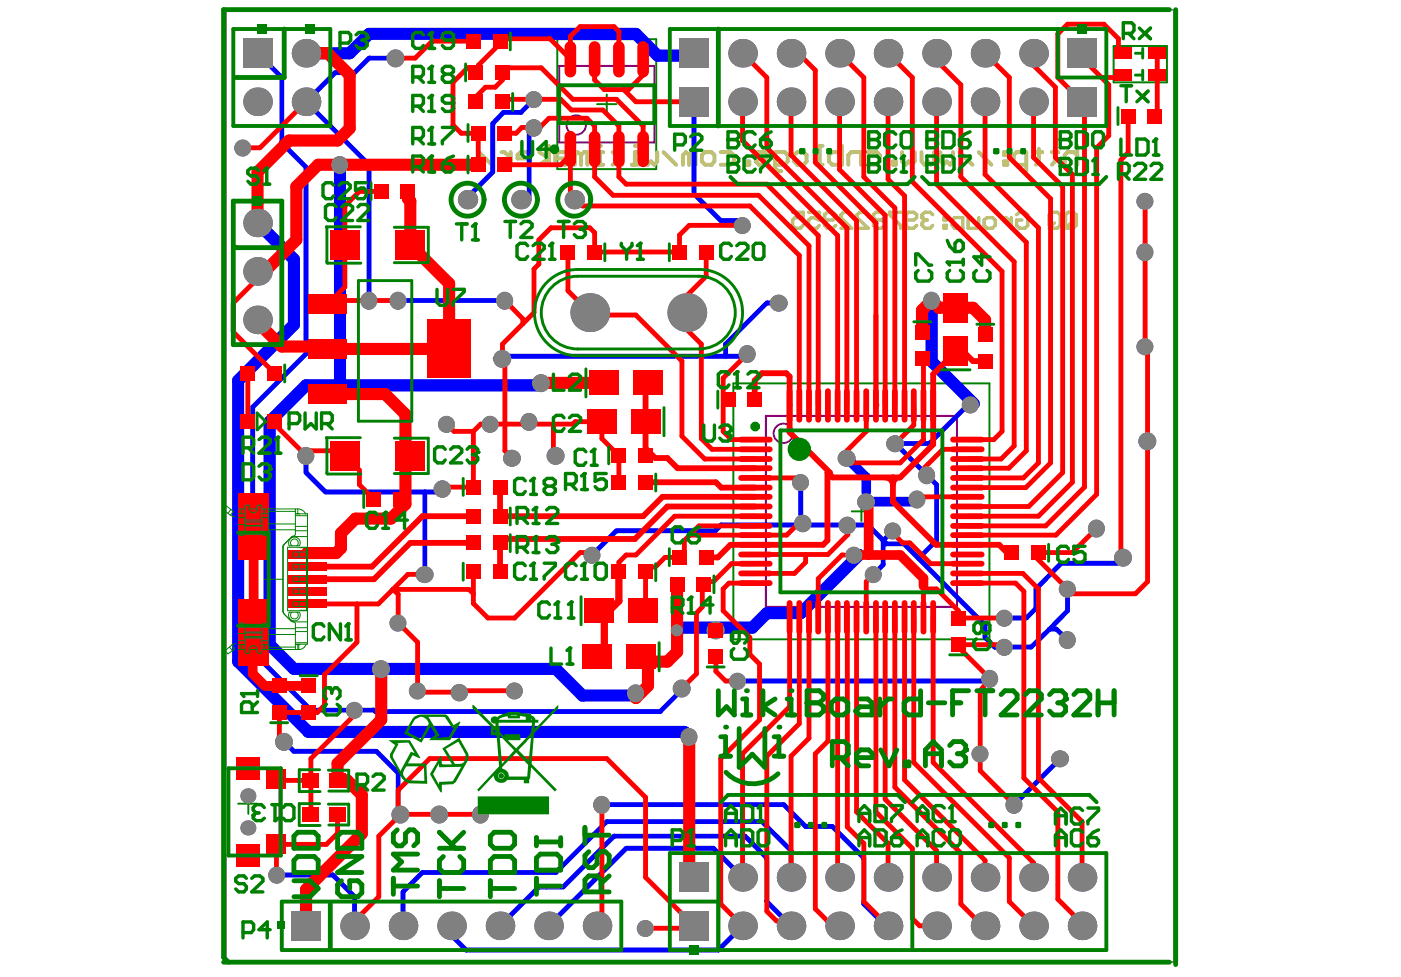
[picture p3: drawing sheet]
<svg xmlns="http://www.w3.org/2000/svg" width="287mm" height="200mm" viewBox="0 0 287 200" stroke-linecap="round" stroke-linejoin="round" font-family="sans-serif">
<path d="M46.3 2.5l.5-.5h193.6v195h-194.1z" fill="none" stroke="#808080" stroke-width=".2"/>
<path d="M114.1 8h20.2v26.6h-20.2zM124.2 19.3v4M228 9.4h10.9v7.5h-10.9zM122.2 21.3h4M150.1 78.5h52.5v52.4h-52.5zM174.4 104.7h3.9M176.3 102.7v4M48.8 164.5h3.8M50.8 162.7v3.9" fill="none" stroke="#008000" stroke-width=".4"/>
<g fill="none" stroke="#800080" stroke-width=".4">
<path d="M114.5 13.5h19.4v15.7h-19.4zM156.8 85.1h39.1v39.1h-39.1zM46.8 157.3h10.4v17.9h-10.4z"/>
<circle cx="118" cy="25.6" r="1.99"/>
<circle cx="160.4" cy="88.7" r="1.99"/>
</g>
<g fill="none" stroke="#c0c073" stroke-width=".7">
<path d="M190.9 44l-.5-.5h-1.1l-.5 .5v.6M193.2 46.1h.5v.6h-.5zM193.2 44.6h.5v.4h-.5zM197.1 46.7h-1.7l-.5-.6v-1.1l.5-.4h1.7v3.2M198.2 44.6v2.1h1.7l.5-.6v-1.5M201.5 45l.6-.4h1.1l.5 .4v1.1l-.5 .6h-1.1l-.6-.6zM205.3 44.6h.6l1.1 1M207 44.6v2.1M208.1 44l.6-.5h1.1l.6 .5v2.1l-.6 .6h-1.1l-.6-.6v-1.1h1.1M214.8 44l.6-.5h1.1l.6 .5v2.1l-.6 .6h-1.1l-.6-.6zM215.9 45.6l-1.1 1.1M218.1 44l.5-.5h1.1l.6 .5v2.1l-.6 .6h-1.1l-.5-.6z"/>
<path d="M219.2 45.6l-1.1 1.1"/>
</g>
<circle cx="188.8" cy="44.6" r=".35" fill="#c0c073"/>
<g fill="none" stroke="#c0c073" stroke-width=".7">
<path d="M162.2 43.5h2.2v1.5l-1.1-.4h-.6l-.5 .4v1.1l.5 .6h1.1l.6-.6M165.5 43.5h2.2v1.5l-1.1-.4h-.5l-.6 .4v1.1l.6 .6h1.1l.5-.6M168.8 45h1.7l.6-.4v-.6l-.6-.5h-1.1l-.6 .5v2.1l.6 .6h1.1l.6-.6M174.4 44l-.5-.5h-1.2l-.5 .5v.6l2.2 2.1h-2.2M177.7 44l-.6-.5h-1.1l-.6 .5v.6l2.3 2.1h-2.3M179.3 45h1.2M179.3 45l-.5 .6v.5l.5 .6h1.2l.5-.6v-.5l-.5-.6M179.3 45l-.5-.4v-.6l.5-.5h1.2l.5 .5v.6l-.5 .4M184.4 43.5h-2.3v.5l2.3 2.1v.6M185.5 45h1.6l.6-.4v-.6l-.6-.5h-1.1l-.5 .5v2.1l.5 .6h1.1l.6-.6M188.8 44.6l.5 .4M189.3 45h.5"/>
<path d="M189.3 45l-.5 .6v.5l.5 .6h1.1l.5-.6"/>
</g>
<g fill="none" stroke="#c0c073" stroke-width=".79">
<path d="M129.4 33.7h1.3M130.7 31.2h-.7v2.5M132 31.2v1.8l.6 .7 .6-.7 .7 .7 .6-.7v-1.8M135.8 31.2l2.6 2.5M141.1 31.7l.6-.5h.7v2.5M141.1 31.7v2M141.1 31.7l-.7-.5-.6 .5v2M143.7 31.7l.7-.5h1.3l.6 .5v1.3l-.6 .7h-1.3l-.7-.7zM147.5 31.2h2l.7 .5v1.3l-.7 .7h-2M152.8 33h.6v.7h-.6zM154.7 31.2h2l.7 .5-.7 .7h-1.3l-.7 .6 .7 .7h2M158.7 33.7h2l.5-.7v-1.3l-.5-.5h-2v3.2l.6 .6h.7"/>
<path d="M162.5 31.7l.7-.5h1.3l.6 .5v1.3l-.6 .7h-1.3l-.7-.7zM167.1 33.7h1.3M168.4 29.9h-.6v3.8M172.4 29.9v3.8h-2l-.7-.7v-1.3l.7-.5h2M173.7 33.7v-2l.6-.5h1.9v2.5M177.5 31.2h2l.6 .5v1.3l-.6 .7h-2M182.8 33h.6v.7h-.6zM184.7 31.2v1.8l.7 .7 .6-.7 .7 .7 .6-.7v-1.8M188.7 31.2v1.8l.6 .7 .6-.7 .6 .7 .7-.7v-1.8M192.5 31.2v1.8l.6 .7 .7-.7 .7 .7 .6-.7v-1.8M196.4 31.2l2.7 2.5M200.4 31.2l2.6 2.5"/>
<path d="M205.5 31.2h.7v.5h-.7zM205.5 33h.7v.7h-.7zM210.1 33.7h-2l-.6-.7v-1.3l.6-.5h2v3.8M212.1 31.2h1.3M212.7 30.5v2.5l-.6 .7M215.4 31.2h1.3M216 30.5v2.5l-.6 .7M220.5 29.9v3.8M220.5 31.7l-.7-.5h-1.3l-.6 .5v2"/>
</g>
<circle cx="130" cy="29.9" r=".4" fill="#c0c073"/>
<path d="M122.2 33.7h1.3M123.5 31.2h-.7v2.5M125.4 31.2l2 1.2-2 1.3M127.4 29.9v3.8" fill="none" stroke="#c0c073" stroke-width=".79"/>
<circle cx="122.8" cy="29.9" r=".4" fill="#c0c073"/>
<path d="M98.1 31.2l2.6 2.5M102.7 31.2h.6l1.3 1.2M104.6 31.2v2.5M108.5 32.4h-2.6v-.7l.6-.5h1.3l.7 .5v1.3l-.7 .7h-1.3M110.4 31.2l2 1.2-2 1.3M112.4 29.9v3.8M115.7 31.2h-1.3l-.7 .5v2h2l.6-.7-.6-.6h-2M119 31.7l.5-.5h.7v2.5M119 31.7v2M119 31.7l-.7-.5-.6 .5v2" fill="none" stroke="#c0c073" stroke-width=".79"/>
<path d="M46.3 2.5l.5-.5h193.6v195h-194.1z" fill="none" stroke="#808080" stroke-width=".2"/>
<g fill="none" stroke="#00f" stroke-width=".99">
<path d="M52.7 10.9l5 5v13.4l5 4.9v38.2l-11 11v50.1l11.9 11.9h13l.3 .3h58.2l4.5-4.5v-.3M81 11.9h-5.4l-3 3h-4l-5.9 5.9 12.9 12.9v27.8M109.3 20.3l-2.7 2.7h-3.5l-2.2 2.3v9.9l-5 5v2M109.3 26.1l-1 1v13.6M142.1 20.8v18.9l5.4 5.4h3.5l1 1M81.5 61.5h21.9M138.6 64l.5 .5M153 72.4h.5l-.5 .5h-49.6l-.5 .5h-1.5M159.5 62h-2.5l-8.5 8.5v2.4M62.7 93.3v3.5l3.9 3.9h23.4M163.9 98.7v8.8M199.4 82.7h-1l-8.2 8.1h-6.9l8.4 8.4v11.4l-3.6 3.7"/>
<path d="M87 100.7v16.9M121.2 113.6l5-4.9h20.3l1.1-1.2h30l3.9 3.8h3.6l3 3M177.3 100.7v2M182.8 108.7l-2 1.9v5l-2 2M188.1 114.3l13.6 13.7v2.5l1.9 2h7.5l3.8-3.7M230 114.1l-1.2 1.2h-11.5l-5.2 5.3v3.9l-2 2h-4.5M202.7 138.9v.5h-51.7M214.9 128.8h1.4l2.2 2.2M218.5 120.6v4.4l-3.6 3.8M58.2 151.8l2 2h16.9l4.4 4.5v6.9l1.5 1.5h-1M217.1 155.3l-9.5 9.4M56.7 179.1h11.4l4.5 4.5v5.9"/>
<path d="M123.2 164.7h37.3l4.4 4.5h5.5l6.4 6.5v9.4l4.5 4.4h.5M152 179.6l-5.9-5.9h-17.9l-15.9 15.8M161.9 179.6v-5.4l-5.9-6h-31.8l-10.4 10.4h-27.3l-4 4v6.9M92.4 189.5v2l3 3h51.7l4.9-5M103.9 189.5h-1.5l7.9-7.9h5l10.4-10.4h26.8l4.5 4.5v8.9l4.9 4.9"/>
</g>
<path d="M62.7 10.9h8.9l4-4h54.6l4.4 4.5h7l.5-.5M69.6 33.7v44.7l-.5 .5M52.7 45.6l7.5 7.5v13.4l-11.4 11.4v57.6l14.3 14.4h77l1 .9M110.8 78.4l-.5 .5h-47.6l-7.5 7.4v45.7l5 4.9h53.6l5.4 5.5h10.5M190.7 61.5v12.5l8.7 8.7M174.9 113.6h.9l-11.9 11.9h-6.9l-3 3h-14.9l-.5 .5" fill="none" stroke="#00f" stroke-width="2.5"/>
<path d="M173.4 93.8l3.9 3.9v3M187.8 102.2l-.5 .5h-10" fill="none" stroke="#00f" stroke-width="2"/>
<g fill="#808080">
<circle cx="102.8" cy="73.5" r="1.84"/>
<circle cx="72.5" cy="145.4" r="1.74"/>
<circle cx="78" cy="137" r="1.84"/>
<circle cx="163.9" cy="98.8" r="1.74"/>
<circle cx="121.2" cy="113.7" r="1.74"/>
<circle cx="87" cy="117.6" r="1.79"/>
<circle cx="229.9" cy="114.2" r="1.84"/>
<circle cx="190.6" cy="61.6" r="1.79"/>
<circle cx="82" cy="166.8" r="1.84"/>
<circle cx="58.1" cy="151.9" r="1.84"/>
<circle cx="152.9" cy="72.5" r="1.79"/>
<circle cx="189.6" cy="97.3" r="1.79"/>
<circle cx="183.3" cy="90.8" r="1.79"/>
<circle cx="178.8" cy="117.6" r="1.74"/>
<circle cx="187.7" cy="102.3" r="1.79"/>
<circle cx="177.3" cy="102.8" r="1.79"/>
<circle cx="109.2" cy="26.2" r="1.76"/>
<circle cx="109.3" cy="20.4" r="1.74"/>
<circle cx="110.8" cy="78.4" r="1.84"/>
<circle cx="174.8" cy="113.7" r="1.74"/>
<circle cx="173.4" cy="93.8" r="1.79"/>
<circle cx="218.5" cy="120.6" r="1.74"/>
<circle cx="202.6" cy="139" r="1.79"/>
<circle cx="81" cy="11.9" r="1.84"/>
<circle cx="130.1" cy="142" r="1.79"/>
<circle cx="108.2" cy="86.4" r="1.79"/>
<circle cx="81.5" cy="127.6" r="1.74"/>
<circle cx="85.4" cy="141.5" r="1.74"/>
<circle cx="94" cy="141.8" r="1.79"/>
<circle cx="173.5" cy="107.6" r="1.79"/>
<circle cx="81.4" cy="61.6" r="1.79"/>
<circle cx="75.5" cy="61.6" r="1.79"/>
<circle cx="100.3" cy="86.9" r="1.74"/>
<circle cx="234.9" cy="90.4" r="1.84"/>
<circle cx="90.6" cy="100.1" r="1.79"/>
<circle cx="91.4" cy="86.9" r="1.74"/>
<circle cx="89.9" cy="166.8" r="1.84"/>
<circle cx="98.3" cy="166.8" r="1.79"/>
<circle cx="105.3" cy="141.5" r="1.74"/>
<circle cx="200.6" cy="154.4" r="1.74"/>
<circle cx="207.5" cy="164.8" r="1.79"/>
<circle cx="217.1" cy="155.4" r="1.79"/>
<circle cx="218.4" cy="131" r="1.79"/>
<circle cx="224.4" cy="108.2" r="1.79"/>
<circle cx="198.6" cy="82.9" r="1.74"/>
<circle cx="234.4" cy="41.2" r="1.74"/>
<circle cx="152" cy="46.2" r="1.74"/>
<circle cx="159.5" cy="62.1" r="1.79"/>
<circle cx="49.7" cy="30.3" r="1.74"/>
<circle cx="104.9" cy="93.8" r="1.79"/>
<circle cx="113.7" cy="93.3" r="1.84"/>
<circle cx="132.1" cy="190.1" r="1.74"/>
<circle cx="164.3" cy="107.2" r="1.79"/>
<circle cx="103.3" cy="61.6" r="1.79"/>
<circle cx="62.6" cy="93.3" r="1.79"/>
<circle cx="139.6" cy="141" r="1.84"/>
<circle cx="141" cy="150.9" r="1.79"/>
<circle cx="69.5" cy="33.8" r="1.79"/>
<circle cx="138.6" cy="129.1" r="1.24"/>
<circle cx="146.5" cy="129.1" r="1.84"/>
<circle cx="151" cy="139.5" r="1.74"/>
<circle cx="182.7" cy="108.7" r="1.74"/>
<circle cx="234.3" cy="51.6" r="1.79"/>
<circle cx="234.4" cy="71" r="1.74"/>
<circle cx="123.1" cy="164.8" r="1.79"/>
<circle cx="56.6" cy="179.2" r="1.74"/>
<circle cx="205.6" cy="132.5" r="1.74"/>
<circle cx="205.6" cy="126.6" r="1.74"/>
<circle cx="50.7" cy="163" r="1.54"/>
<circle cx="50.7" cy="169.5" r="1.54"/>
<circle cx="95.7" cy="40.9" r="1.99"/>
<circle cx="152" cy="179.6" r="2.93"/>
<circle cx="152" cy="20.8" r="2.93"/>
<circle cx="152" cy="10.9" r="2.93"/>
<circle cx="191.7" cy="179.6" r="2.93"/>
<circle cx="191.7" cy="20.8" r="2.93"/>
<circle cx="191.7" cy="10.9" r="2.93"/>
<circle cx="72.6" cy="189.5" r="2.93"/>
<circle cx="112.3" cy="189.5" r="2.93"/>
<circle cx="152" cy="189.5" r="2.93"/>
<circle cx="191.7" cy="189.5" r="2.93"/>
<circle cx="52.7" cy="45.6" r="2.93"/>
<circle cx="52.7" cy="65.5" r="2.93"/>
<circle cx="52.7" cy="55.6" r="2.93"/>
<circle cx="62.7" cy="10.9" r="2.93"/>
<circle cx="52.7" cy="20.8" r="2.93"/>
<circle cx="62.7" cy="20.8" r="2.93"/>
<circle cx="117.6" cy="40.9" r="1.99"/>
<circle cx="161.9" cy="179.6" r="2.93"/>
<circle cx="161.9" cy="20.8" r="2.93"/>
<circle cx="161.9" cy="10.9" r="2.93"/>
<circle cx="171.9" cy="179.6" r="2.93"/>
<circle cx="181.8" cy="179.6" r="2.93"/>
<circle cx="171.9" cy="20.8" r="2.93"/>
<circle cx="171.9" cy="10.9" r="2.93"/>
<circle cx="181.8" cy="20.8" r="2.93"/>
<circle cx="181.8" cy="10.9" r="2.93"/>
<circle cx="211.6" cy="179.6" r="2.93"/>
<circle cx="221.5" cy="179.6" r="2.93"/>
<circle cx="211.6" cy="20.8" r="2.93"/>
<circle cx="211.6" cy="10.9" r="2.93"/>
<circle cx="92.4" cy="189.5" r="2.93"/>
<circle cx="82.5" cy="189.5" r="2.93"/>
<circle cx="122.2" cy="189.5" r="2.93"/>
<circle cx="120.7" cy="64" r="4"/>
<circle cx="161.9" cy="189.5" r="2.93"/>
<circle cx="140.6" cy="64" r="4"/>
<circle cx="171.9" cy="189.5" r="2.93"/>
<circle cx="181.8" cy="189.5" r="2.93"/>
<circle cx="211.6" cy="189.5" r="2.93"/>
<circle cx="221.5" cy="189.5" r="2.93"/>
<circle cx="106.6" cy="40.9" r="1.99"/>
<circle cx="201.7" cy="179.6" r="2.93"/>
<circle cx="201.7" cy="20.8" r="2.93"/>
<circle cx="201.7" cy="10.9" r="2.93"/>
<circle cx="102.4" cy="189.5" r="2.93"/>
<circle cx="201.7" cy="189.5" r="2.93"/>
</g>
<g fill="#808080">
<path d="M49.7 7.9h6v6h-6z" fill-rule="evenodd"/>
<path d="M139.1 176.6h6v6h-6z" fill-rule="evenodd"/>
<path d="M139.1 17.9h6v5.9h-6z" fill-rule="evenodd"/>
<path d="M139.1 7.9h6v6h-6z" fill-rule="evenodd"/>
<path d="M218.5 7.9h6v6h-6z" fill-rule="evenodd"/>
<path d="M218.5 17.9h6v5.9h-6z" fill-rule="evenodd"/>
<path d="M59.7 186.6h5.9v5.9h-5.9z" fill-rule="evenodd"/>
<path d="M139.1 186.6h6v5.9h-6z" fill-rule="evenodd"/>
</g>
<g fill="#f00">
<path d="M169.3 97.2l1.2-.4 .3 .5z"/>
<path d="M181 98.3l1.8-1.1 1.5 1.1a.92 .92 0 0 0-.9 1.2h-1.2a1.05 1.05 0 0 0-1.2-1.2z"/>
</g>
<g fill="none" stroke="#f00" stroke-width=".99">
<path d="M96.9 8.4h-8.4l-3.5 3.5h-4M97.9 13.4v.5h-2.2l-3 3M99.4 17.9l-2 1.9v1M103.4 13.9l-.5 .5v2l-1.5 1.5M116.8 12.1v-4.7l2-2h6.9l1 1v5.7M121.7 12.1v4.3M128.7 18.3h-1l2.5 2.5M131.7 12.1v3.3M152 10.9l5 5v14.4M161.9 10.9h1.5l3.5 3.5v18.8M176.8 15.9v20.3M181.8 10.9l5 5v21.3"/>
<path d="M191.7 10.9v1.5M196.7 17.4v18.8M206.6 15.9v16.3M216.1 17.9v14.3M218.5 5l-1.9 1.9v9M221.5 10.9v1l4 4M229 7.9v2.5M230 15.4l-.5 .5M236.9 10.9v12.4l-.5 .5M49.7 30.3h3.5M76.6 39.2h-3l-3 3v16.5l-3.5 3.5-.2-.2M94.4 27.3h3.5v6.4"/>
<path d="M106.8 26.1l-1.2 1.2h-2.2M109.3 20.3h5.5l2.2 2.2h6.4M109.3 26.1h1.2l1.9-1.9h7.7l1.6 1.6v10.4l3.8 3.8M116.8 30.6v9.1l2.4 2.5M117.3 20.3h8.9M126.7 25.8v10.4l1.5 1.5M152 20.8v8M161.9 20.8v10.9M181.8 20.8v15.9l3.4 3.4v42.9M191.7 20.8v16.9M201.7 20.8v14.9M217.5 38.2v58.6"/>
<path d="M221.5 20.8l.5 .5v78.4M224.5 30.3v70.9M231 23.8v7.5l-1.5 1.4v80.9l.5 .5M116.3 59.5l4.9 5h9M121.7 51.6v-4l-1-1h-7.9l-2.5 2.5v5l-1 1v8.9M144.6 52.1v4.5l-4 3.9v3.5M152 46.1h-10.9l-2 2v3.6l-.1-.1M165.6 50.3v32.7M167.5 48.2v34.8M173.4 46.6v36.4M175.3 45.1v37.9M179.3 45.6v37.4"/>
<path d="M181.2 44.1v38.9M183.2 42.6v40.4M205.1 55.6v32.7M207.6 53.6v37.7l-2.7 2.7M210.1 49.6v42.7l-3.6 3.6M212.6 46.6v48.2M215.1 40.7v54.1M234.4 41.2v29.7M47.8 62v6M50.7 76.4v9.9M75.6 61.5h5.9M103.4 61.5l3.6 3.8v1l-4.1 4.2v2.9l.5 .5v18.4l1.5 1.5"/>
<path d="M139.1 64.5v1.5l4.5 4.5v19.3l2.2 2.2h8.8M189.1 73.4v16.6l-4.8 4.8h-9.9l-1-1v-1.5l3.9-4v-5.3M56.2 86.3v.5M69.6 92.3l4 4v2.9l3 3M70.6 92.3h-7l-.9 1M91.4 86.8l1.5 1.5h4M96.9 88.3v11.4h-5.9l-.3 .3M103.4 86.8h-5l-1.5 1.5M123.2 89.8v-3.5h-5.4l-.5 .5h-4v6l.5 .5M126.7 93.3v5.4M144.3 94h10.3M149.7 90h4.9"/>
<path d="M154.6 97.8h8.4l.9 .9M187.1 83v4l-3.8 3.8M198.1 92h-5.1l-3.7 3.8M87 117.6h-3.5l-6.1 6h-4.3v7.9M96.9 117.1v6.4l3 3M118.8 113.1h1.9l.5 .5M130.2 113.6h-2l-1.5 1.5v2M136.1 114.1l-2 2h-2.9l1 1M144.6 119.1l-.8 .8v4.3l-1.2 1.3v12.4l-3 3M154.6 115.4h-4.9l-3.6 3.7h-1M154.6 107.7h-11.5l-3 2.9M154.6 119.4h-5.4l-1.2 1.2"/>
<path d="M164.3 107.1h-.8l-2.4 2.5h-19.9M167.5 118.5v7.9M169.5 113.5h-4.6v1.6l-2.3 2.3h-8M172.4 113.6h.5M173.6 107.5v2M178.8 117.6l-1.5 1.5v7.3M182.8 108.7h-.5l2.5 2.4h1.5M187.8 101.7h10.3M189.1 120v6.4M190.5 115.4h7.6M207.9 119.4l1.7 1.7v38.2M212.1 114.1l6.4 6.5"/>
<path d="M66.4 138.1v6.3l-1.5 1.5h-7.7v4.9l1 1M80.4 120.7l1.1 1v5.8M85.5 131.5v9.9l.3 .3h8.3l.3-.3M96 120.7l.9 .9M132.2 124.5l1 1M146.6 136v1.4M148.5 139.4h2.5M153.5 130.5v3.5l2 2M161.6 126.4v18.3M165.6 126.4v24.7M169.5 126.4v25.3l-2.6 2.6v31.8l3.5 3.4M173.5 124v45.3l3.3 3.4v11.9"/>
<path d="M175.3 126.4v39.8M179.3 126.4v39.8M181.2 126.4v37.2M183.2 126.4v34.8M185.2 126.4v33.3M187.1 126.4v29.7M189.1 120.6h2.6M191 126.4v29.7M196.2 125v1.5M202.7 138.9l-2 2.5v16.4M205.1 132l.5 .5M212.6 120.6v38.7"/>
<path d="M56.6 159.6l.2 .2h6.8M63.6 155.3v11.4M152 154.3v25.3M157 154.8v31.8l2 2h2M161.9 154.8v24.8M69.1 166.7v3.9l-2.3 2.3h-10.2l.1 6.2M81.5 161.8v4.4l.5 .5M82 166.7l-4.5 4.5v12.4M82 166.7h16.4M123.2 164.7v23.9l-1 .9M171.5 179.2l.4 .4M181.8 172.7v6.9"/>
<path d="M186.8 173.7v14.4l1.5 1.4h3.4M191.7 174.2v5.4M196.7 174.7v10.4l4.5 4.4h.5M201.7 176.2v3.4M206.6 175.7v8.9M216.6 166.2v17.9M221.5 168.2v11.4M72.6 188.6v.9l-.7 .7M142.1 189.5l-.5 .5M221.5 189.1v.4"/>
</g>
<path d="M177.3 102.7l.5 .5v10.4h-2.9M189.1 118.4v1.6M54.2 140.4h3M58.2 140.4h4.9l.5 .5" fill="none" stroke="#f00" stroke-width="2"/>
<g fill="none" stroke="#f00" stroke-width="2.5">
<path d="M62.7 10.9h4.4M71.6 15.4v10.9M59.2 28.8h9.9M57.7 70.9h8.9l.5 .5M110.8 78.4h12.9M190.7 61.5l1.5 1.5M199.2 63l2.5 2.5v3M78.8 80.7l4.2 4.1v18.4l-3 3M138.6 119.6v13.9l-2 2M78 136.9v10.5M71.1 159.8l3 3v7.9M132.7 140.4l-2.5 2.5v-1"/>
<path d="M141.1 178.6l1 1M62.7 182.1v7.4"/>
</g>
<g fill="none" stroke="#f00" stroke-width="1.2">
<path d="M132.7 78.4l-.5 .5M191 76.6v14.4M197.2 71.9l2 2h2.5M102.4 99.7v6M132.2 91.8l1.9 2h2.5l2.1 2.1h15.9M146.6 98.7l1 1.1h7M154.5 81.9v-4l1.5-1.5h5l.6 .7v11.4M169.9 96.8v.4M170.4 97.7l-1-.9v13.8l-.9 .9M184.3 97.7h-1.5v5M84 111.1h12.9M103.2 110.4l-.8 .7v6"/>
<path d="M145.6 114.1h1.4M149.5 111.5h5.1M191.6 111.5h6.5M204.5 111.5l1.6 1.6h1"/>
</g>
<path d="M126.7 117.1v6l-3 2.9" fill="none" stroke="#f00" stroke-width="1.5"/>
<circle cx="179.3" cy="83" r=".5" fill="#f00"/>
<g fill="none" stroke="#f00" stroke-width="2.5">
<path d="M67.1 10.9l4.5 4.5M59.2 28.8l-6.5 6.4v10.4M71.6 26.3l-2.5 2.5M83.5 39.2v1.5l.5 .5v8.9l7.9 7.9v13.4h-24.8M97.9 33.7h-32.8l-4.4 4.5v10.9l-7.5 7.5M53.2 65v1.5l4.5 4.4M190.7 61.5l-1.9 2v4.5M192.2 63h7M67.1 80.7h11.7M80 106.2h-7.2l-3 3v3l-1 1h-5.9M136.6 135.5h-3.9v4.9M78 147.4l-8.9 8.9v3.5h2"/>
<path d="M141.1 150.8v27.8M74.1 170.7l-11.4 11.4"/>
</g>
<g fill="none" stroke="#f00" stroke-width=".99">
<path d="M92.7 16.9v8.7l1.7 1.7M99.4 17.9h2M103.4 13.9h7.4l6.5 6.4M116.8 12.1l-4.2-4.2h-9.2l-5.5 5.5M121.7 16.4l2 1.9h4M131.7 15.4l-3 2.9M171.9 10.9l4.9 5M191.7 12.4l5 5M201.7 10.9l4.9 5M211.6 10.9v2.5l4.5 4.5M216.6 15.9l4.9 4.9M218.5 5h7.5l3 2.9"/>
<path d="M229.5 15.9h-4l1.5 1.5v10.4l-2.5 2.5M62.7 20.8l-9.5 9.5M102.9 20.3h6.4M106.8 26.1h2.5M116.8 31.7l-2 2h-11.4M123.4 22.5l3.3 3.3M125.5 40h29.8l10.3 10.3M126.2 20.3l5.5 5.5v4.8M128.2 37.7h28.8l10.5 10.5M130.2 20.8h11.9M152 28.8l19.5 19.4v34.8M157 30.3l16.4 16.3"/>
<path d="M161.9 31.7l13.4 13.4M166.9 33.2l12.4 12.4M171.9 20.8v13.9l9.3 9.4M176.8 36.2l6.4 6.4M186.8 37.2l18.3 18.4M191.7 37.7l15.9 15.9M196.7 36.2l13.4 13.4M201.7 35.7l10.9 10.9M206.6 32.2l8.5 8.5M211.6 20.8v11.4l5.9 6M216.1 32.2l3.4 3.5v63l-6.9 7h-14.5M53.2 56.6l-5.4 5.4"/>
<path d="M116.3 51.6v7.9M119.2 42.2h34.3l10.1 10.1v30.7M121.7 51.6h17.3M47.8 68l8.4 8.4M67.8 61.5h7.8M109.3 64l-2.3 2.3M130.2 64.5l9.4 9.4v15.4l4.7 4.7M153 72.4l-5 5v10.9l1.7 1.7M179.3 64.5v18.5M234.4 70.9l.5 .5v47.7l-2.5 2.5h-12.9l-1-1M56.2 86.8l6.5 6.5M103.4 86.8h9.9"/>
<path d="M123.2 89.8l3.5 3.5M198.1 95.9h8.4M198.1 94h6.8M205.1 88.3l-1.7 1.7h-5.3M212.6 94.8l-3.1 3h-11.4M215.1 94.8l-5.1 5h-11.9M217.5 96.8l-6.9 6.9h-12.5M222 99.7l-7.9 8h-16M118.8 113.1l-13.5 13.4h-5.4M132.2 117.1v7.4M140.1 110.6v3.5h-4M154.6 113.5h10.3"/>
<path d="M154.6 105.7h-16.5l-7.9 7.9M172.4 113.6l-4.9 4.9M173.6 109.5l-4.1 4M186.3 111.1l4.2 4.3M198.1 117.4h11.3l3.2 3.2M198.1 119.4h9.8M224.5 108.2l-5 4.9h-6.9M224.5 101.2l-8.3 8.4h-18.1M62.9 123.6h10.2M73.1 131.5l-6.7 6.6M80.4 120.7h15.6M81.5 127.5l4 4"/>
<path d="M146.6 137.4l1.9 2M148 120.6v4.4l5.5 5.5M155.5 136v11.4l-8 7.9v29.8l4.5 4.4M163.6 126.4v21.8l-6.6 6.6M171.5 123.5v55.7M191.7 120.6l4.5 4.4M196.2 126.5h9.4M205.1 132h-9.4l7 6.9M72.6 146.4l-9 8.9M94.4 141.4h10.9M161.6 144.7l-9.6 9.6M165.6 151.1l-3.7 3.7"/>
<path d="M185.2 159.7l16.5 16.5M187.1 156.1l19.5 19.6M191 156.1l20.6 20.5v3M200.7 157.8l6.9 6.9M209.6 159.3l7 6.9M212.6 159.3l8.9 8.9M81.5 161.8l6.5-6.5h36.2l8 7.9v16.4l9.9 9.9M175.3 166.2l6.5 6.5M179.3 166.2l7.5 7.5M181.2 163.6l10.5 10.6M183.2 161.2l13.5 13.5M77.5 183.6l-4.9 5"/>
<path d="M132.2 190h9.4M176.8 184.6l5 4.9M206.6 184.6l5 4.9M216.6 184.1l4.9 5"/>
</g>
<path d="M51.9 107.7v21.8l-.2 .2v8.2l2.5 2.5M177.8 113.6h6.5l4.8 4.8" fill="none" stroke="#f00" stroke-width="2"/>
<g fill="none" stroke="#f00" stroke-width="1.2">
<path d="M132.2 78.9v12.9M195.7 71.9l-4.7 4.7M132.2 98.7h14.4M161.6 88.5l8.3 8.3M170.4 97.7h12.4M191 91l-6.7 6.7M84 111.1l-7.4 7.5h-13.7M96.9 105.7h-10.4l-10.3 10.3h-13.3M149.5 111.5l-2.5 2.6M154.6 101.7h-19l-3.9 4h-29.3M154.6 111.5h13.9M154.6 103.7h-18l-6.6 6.7h-26.8"/>
<path d="M182.8 102.7l8.8 8.8M198.1 111.5h6.4"/>
</g>
<path d="M123.7 126v9.5" fill="none" stroke="#f00" stroke-width="1.5"/>
<g fill="#808080">
<circle cx="102.8" cy="73.5" r="1.84"/>
<circle cx="72.5" cy="145.4" r="1.74"/>
<circle cx="78" cy="137" r="1.84"/>
<circle cx="163.9" cy="98.8" r="1.74"/>
<circle cx="121.2" cy="113.7" r="1.74"/>
<circle cx="87" cy="117.6" r="1.79"/>
<circle cx="229.9" cy="114.2" r="1.84"/>
<circle cx="190.6" cy="61.6" r="1.79"/>
<circle cx="82" cy="166.8" r="1.84"/>
<circle cx="58.1" cy="151.9" r="1.84"/>
<circle cx="152.9" cy="72.5" r="1.79"/>
<circle cx="189.6" cy="97.3" r="1.79"/>
<circle cx="183.3" cy="90.8" r="1.79"/>
<circle cx="178.8" cy="117.6" r="1.74"/>
<circle cx="187.7" cy="102.3" r="1.79"/>
<circle cx="177.3" cy="102.8" r="1.79"/>
<circle cx="109.2" cy="26.2" r="1.76"/>
<circle cx="109.3" cy="20.4" r="1.74"/>
<circle cx="110.8" cy="78.4" r="1.84"/>
<circle cx="174.8" cy="113.7" r="1.74"/>
<circle cx="173.4" cy="93.8" r="1.79"/>
<circle cx="218.5" cy="120.6" r="1.74"/>
<circle cx="202.6" cy="139" r="1.79"/>
<circle cx="81" cy="11.9" r="1.84"/>
<circle cx="130.1" cy="142" r="1.79"/>
<circle cx="108.2" cy="86.4" r="1.79"/>
<circle cx="81.5" cy="127.6" r="1.74"/>
<circle cx="85.4" cy="141.5" r="1.74"/>
<circle cx="94" cy="141.8" r="1.79"/>
<circle cx="173.5" cy="107.6" r="1.79"/>
<circle cx="81.4" cy="61.6" r="1.79"/>
<circle cx="75.5" cy="61.6" r="1.79"/>
<circle cx="100.3" cy="86.9" r="1.74"/>
<circle cx="234.9" cy="90.4" r="1.84"/>
<circle cx="90.6" cy="100.1" r="1.79"/>
<circle cx="91.4" cy="86.9" r="1.74"/>
<circle cx="89.9" cy="166.8" r="1.84"/>
<circle cx="98.3" cy="166.8" r="1.79"/>
<circle cx="105.3" cy="141.5" r="1.74"/>
<circle cx="200.6" cy="154.4" r="1.74"/>
<circle cx="207.5" cy="164.8" r="1.79"/>
<circle cx="217.1" cy="155.4" r="1.79"/>
<circle cx="218.4" cy="131" r="1.79"/>
<circle cx="224.4" cy="108.2" r="1.79"/>
<circle cx="198.6" cy="82.9" r="1.74"/>
<circle cx="234.4" cy="41.2" r="1.74"/>
<circle cx="152" cy="46.2" r="1.74"/>
<circle cx="159.5" cy="62.1" r="1.79"/>
<circle cx="49.7" cy="30.3" r="1.74"/>
<circle cx="104.9" cy="93.8" r="1.79"/>
<circle cx="113.7" cy="93.3" r="1.84"/>
<circle cx="132.1" cy="190.1" r="1.74"/>
<circle cx="164.3" cy="107.2" r="1.79"/>
<circle cx="103.3" cy="61.6" r="1.79"/>
<circle cx="62.6" cy="93.3" r="1.79"/>
<circle cx="139.6" cy="141" r="1.84"/>
<circle cx="141" cy="150.9" r="1.79"/>
<circle cx="69.5" cy="33.8" r="1.79"/>
<circle cx="138.6" cy="129.1" r="1.24"/>
<circle cx="146.5" cy="129.1" r="1.84"/>
<circle cx="151" cy="139.5" r="1.74"/>
<circle cx="182.7" cy="108.7" r="1.74"/>
<circle cx="234.3" cy="51.6" r="1.79"/>
<circle cx="234.4" cy="71" r="1.74"/>
<circle cx="123.1" cy="164.8" r="1.79"/>
<circle cx="56.6" cy="179.2" r="1.74"/>
<circle cx="205.6" cy="132.5" r="1.74"/>
<circle cx="205.6" cy="126.6" r="1.74"/>
<circle cx="50.7" cy="163" r="1.54"/>
<circle cx="50.7" cy="169.5" r="1.54"/>
<circle cx="95.7" cy="40.9" r="1.99"/>
<circle cx="152" cy="179.6" r="2.93"/>
<circle cx="152" cy="20.8" r="2.93"/>
<circle cx="152" cy="10.9" r="2.93"/>
<circle cx="191.7" cy="179.6" r="2.93"/>
<circle cx="191.7" cy="20.8" r="2.93"/>
<circle cx="191.7" cy="10.9" r="2.93"/>
<circle cx="72.6" cy="189.5" r="2.93"/>
<circle cx="112.3" cy="189.5" r="2.93"/>
<circle cx="152" cy="189.5" r="2.93"/>
<circle cx="191.7" cy="189.5" r="2.93"/>
<circle cx="52.7" cy="45.6" r="2.93"/>
<circle cx="52.7" cy="65.5" r="2.93"/>
<circle cx="52.7" cy="55.6" r="2.93"/>
<circle cx="62.7" cy="10.9" r="2.93"/>
<circle cx="52.7" cy="20.8" r="2.93"/>
<circle cx="62.7" cy="20.8" r="2.93"/>
<circle cx="117.6" cy="40.9" r="1.99"/>
<circle cx="161.9" cy="179.6" r="2.93"/>
<circle cx="161.9" cy="20.8" r="2.93"/>
<circle cx="161.9" cy="10.9" r="2.93"/>
<circle cx="171.9" cy="179.6" r="2.93"/>
<circle cx="181.8" cy="179.6" r="2.93"/>
<circle cx="171.9" cy="20.8" r="2.93"/>
<circle cx="171.9" cy="10.9" r="2.93"/>
<circle cx="181.8" cy="20.8" r="2.93"/>
<circle cx="181.8" cy="10.9" r="2.93"/>
<circle cx="211.6" cy="179.6" r="2.93"/>
<circle cx="221.5" cy="179.6" r="2.93"/>
<circle cx="211.6" cy="20.8" r="2.93"/>
<circle cx="211.6" cy="10.9" r="2.93"/>
<circle cx="92.4" cy="189.5" r="2.93"/>
<circle cx="82.5" cy="189.5" r="2.93"/>
<circle cx="122.2" cy="189.5" r="2.93"/>
<circle cx="120.7" cy="64" r="4"/>
<circle cx="161.9" cy="189.5" r="2.93"/>
<circle cx="140.6" cy="64" r="4"/>
<circle cx="171.9" cy="189.5" r="2.93"/>
<circle cx="181.8" cy="189.5" r="2.93"/>
<circle cx="211.6" cy="189.5" r="2.93"/>
<circle cx="221.5" cy="189.5" r="2.93"/>
<circle cx="106.6" cy="40.9" r="1.99"/>
<circle cx="201.7" cy="179.6" r="2.93"/>
<circle cx="201.7" cy="20.8" r="2.93"/>
<circle cx="201.7" cy="10.9" r="2.93"/>
<circle cx="102.4" cy="189.5" r="2.93"/>
<circle cx="201.7" cy="189.5" r="2.93"/>
</g>
<g fill="#808080">
<path d="M49.7 7.9h6v6h-6z" fill-rule="evenodd"/>
<path d="M139.1 176.6h6v6h-6z" fill-rule="evenodd"/>
<path d="M139.1 17.9h6v5.9h-6z" fill-rule="evenodd"/>
<path d="M139.1 7.9h6v6h-6z" fill-rule="evenodd"/>
<path d="M218.5 7.9h6v6h-6z" fill-rule="evenodd"/>
<path d="M218.5 17.9h6v5.9h-6z" fill-rule="evenodd"/>
<path d="M59.7 186.6h5.9v5.9h-5.9z" fill-rule="evenodd"/>
<path d="M139.1 186.6h6v5.9h-6z" fill-rule="evenodd"/>
</g>
<g fill="#f00">
<path d="M49.2 84.8h3v3h-3z" fill-rule="evenodd"/>
<path d="M49.2 74.9h3v3h-3z" fill-rule="evenodd"/>
<path d="M54.6 170.9h4v4h-4z" fill-rule="evenodd"/>
<path d="M55.7 138.9h3v3h-3z" fill-rule="evenodd"/>
<path d="M54.7 84.8h3v3h-3z" fill-rule="evenodd"/>
<path d="M54.7 74.9h3v3h-3z" fill-rule="evenodd"/>
<path d="M62 165.2h3.3v3h-3.3z" fill-rule="evenodd"/>
<path d="M61.7 138.9h2.9v3h-2.9z" fill-rule="evenodd"/>
<path d="M80.5 100.7h3v3h-3z" fill-rule="evenodd"/>
<path d="M95.4 115.6h3v3h-3z" fill-rule="evenodd"/>
<path d="M95.4 109.7h3v2.9h-3z" fill-rule="evenodd"/>
<path d="M95.4 98.2h3v3h-3z" fill-rule="evenodd"/>
<path d="M95.9 19.3h3v3h-3z" fill-rule="evenodd"/>
<path d="M95.9 13.4h3v3h-3z" fill-rule="evenodd"/>
<path d="M100.9 115.6h3v3h-3z" fill-rule="evenodd"/>
<path d="M100.9 109.7h3v2.9h-3z" fill-rule="evenodd"/>
<path d="M100.9 98.2h3v3h-3z" fill-rule="evenodd"/>
<path d="M101.4 19.3h3v3h-3z" fill-rule="evenodd"/>
<path d="M101.4 13.4h3v3h-3z" fill-rule="evenodd"/>
<path d="M120.2 50.1h3v3h-3z" fill-rule="evenodd"/>
<path d="M125.2 115.6h3v3h-3z" fill-rule="evenodd"/>
<path d="M125.2 91.8h3v3h-3z" fill-rule="evenodd"/>
<path d="M143.1 50.2h3v3h-3z" fill-rule="evenodd"/>
<path d="M200.2 67h3v3h-3z" fill-rule="evenodd"/>
<path d="M229.5 22.3h2.9v3h-2.9z" fill-rule="evenodd"/>
<path d="M228.2 14.2h3.5v2.4h-3.5z" fill-rule="evenodd"/>
<path d="M54.6 157.6h4v4h-4z" fill-rule="evenodd"/>
<path d="M55.7 144.4h3v3h-3z" fill-rule="evenodd"/>
<path d="M62 158.3h3.3v3h-3.3z" fill-rule="evenodd"/>
<path d="M61.7 144.4h2.9v3h-2.9z" fill-rule="evenodd"/>
<path d="M95.4 104.2h3v3h-3z" fill-rule="evenodd"/>
<path d="M96.4 32.2h3v3h-3z" fill-rule="evenodd"/>
<path d="M95.4 6.9h3v3h-3z" fill-rule="evenodd"/>
<path d="M96.4 25.8h3v3h-3z" fill-rule="evenodd"/>
<path d="M100.9 104.2h3v3h-3z" fill-rule="evenodd"/>
<path d="M101.9 32.2h3v3h-3z" fill-rule="evenodd"/>
<path d="M100.9 6.9h3v3h-3z" fill-rule="evenodd"/>
<path d="M101.9 25.8h3v3h-3z" fill-rule="evenodd"/>
</g>
<path d="M121.7 9.6v5.1" fill="none" stroke="#f00" stroke-width="2.4"/>
<path d="M125.2 97.2h3v3h-3z" fill-rule="evenodd" fill="#f00"/>
<path d="M126.7 9.6v5.1" fill="none" stroke="#f00" stroke-width="2.4"/>
<g fill="#f00">
<path d="M143.1 112.6h3v3h-3z" fill-rule="evenodd"/>
<path d="M142.6 118.1h3v3h-3z" fill-rule="evenodd"/>
</g>
<path d="M161.6 80.1v5.8M165.6 80.1v5.8M167.5 80.1v5.8M169.5 80.1v5.8M173.4 80.1v5.8M175.3 80.1v5.8M177.3 80.1v5.8M181.2 80.1v5.8M183.2 80.1v5.8M185.2 80.1v5.8M189.1 80.1v5.8M191 80.1v5.8" fill="none" stroke="#f00" stroke-width="1.2"/>
<g fill="#f00">
<path d="M200.2 72.4h3v3h-3z" fill-rule="evenodd"/>
<path d="M205.6 111.6h3v3h-3z" fill-rule="evenodd"/>
<path d="M228.2 9.7h3.5v2.4h-3.5z" fill-rule="evenodd"/>
</g>
<path d="M121.7 28v5M126.7 28v5" fill="none" stroke="#f00" stroke-width="2.4"/>
<path d="M161.6 123.5v5.8M165.6 123.5v5.8M167.5 123.5v5.8M169.5 123.5v5.8M173.4 123.5v5.8M175.3 123.5v5.8M177.3 123.5v5.8M181.2 123.5v5.8M183.2 123.5v5.8M185.2 123.5v5.8M189.1 123.5v5.8M191 123.5v5.8" fill="none" stroke="#f00" stroke-width="1.2"/>
<g fill="#f00">
<path d="M67.4 165.2h3.4v3h-3.4z" fill-rule="evenodd"/>
<path d="M48.4 155h4.7v4.7h-4.7z" fill-rule="evenodd"/>
<path d="M59 122.8h7.8v1.7h-7.8z" fill-rule="evenodd"/>
<path d="M59 117.7h7.8v1.8h-7.8z" fill-rule="evenodd"/>
<path d="M59 115.1h7.8v1.7h-7.8z" fill-rule="evenodd"/>
<path d="M63.1 60.2h8v4h-8z" fill-rule="evenodd"/>
<path d="M75.1 100.7h2.9v3h-2.9z" fill-rule="evenodd"/>
<path d="M81 90.3h6v6h-6z" fill-rule="evenodd"/>
<path d="M82 37.7h3v3h-3z" fill-rule="evenodd"/>
<path d="M76.6 37.7h2.9v3h-2.9z" fill-rule="evenodd"/>
<path d="M128.7 122.6h5.9v4.9h-5.9z" fill-rule="evenodd"/>
<path d="M119.7 122.6h6v4.9h-6z" fill-rule="evenodd"/>
<path d="M130.7 115.6h2.9v3h-2.9z" fill-rule="evenodd"/>
<path d="M130.7 91.8h2.9v3h-2.9z" fill-rule="evenodd"/>
<path d="M120.2 83.9h6v4.9h-6z" fill-rule="evenodd"/>
<path d="M129.2 83.9h5.9v4.9h-5.9z" fill-rule="evenodd"/>
<path d="M120.7 75.9h6v5h-6z" fill-rule="evenodd"/>
<path d="M129.7 75.9h5.9v5h-5.9z" fill-rule="evenodd"/>
<path d="M114.8 50.1h3v3h-3z" fill-rule="evenodd"/>
<path d="M145.1 133h2.9v3h-2.9z" fill-rule="evenodd"/>
</g>
<path d="M151.7 99.8h5.9M151.7 95.9h5.9M151.7 94h5.9M151.7 92h5.9M151.7 119.4h5.9M151.7 117.4h5.9M151.7 115.4h5.9M151.7 111.5h5.9M151.7 109.6h5.9M151.7 107.7h5.9M151.7 103.7h5.9M151.7 101.7h5.9" fill="none" stroke="#f00" stroke-width="1.2"/>
<g fill="#f00">
<path d="M137.6 50.2h3v3h-3z" fill-rule="evenodd"/>
<path d="M194.7 130.5h3v3h-3z" fill-rule="evenodd"/>
<path d="M194.7 125h3v3h-3z" fill-rule="evenodd"/>
<path d="M187.3 66.5h2.9v3h-2.9z" fill-rule="evenodd"/>
<path d="M234.9 22.3h3v3h-3z" fill-rule="evenodd"/>
<path d="M235.1 14.2h3.6v2.4h-3.6z" fill-rule="evenodd"/>
<path d="M48.4 172.8h4.7v4.6h-4.7z" fill-rule="evenodd"/>
<path d="M67.4 158.3h3.4v3h-3.4z" fill-rule="evenodd"/>
<path d="M48.8 100.9h6.2v13.6h-6.2z" fill-rule="evenodd"/>
<path d="M59 120.3h7.8v1.8h-7.8z" fill-rule="evenodd"/>
<path d="M59 112.6h7.8v1.8h-7.8z" fill-rule="evenodd"/>
<path d="M63.1 78.7h8v4h-8z" fill-rule="evenodd"/>
<path d="M63.1 69.5h8v3.9h-8z" fill-rule="evenodd"/>
<path d="M87.5 65.5h8.9v11.9h-8.9z" fill-rule="evenodd"/>
<path d="M81 47.1h6v6h-6z" fill-rule="evenodd"/>
<path d="M128.2 132h5.9v4.9h-5.9z" fill-rule="evenodd"/>
<path d="M119.2 132h6v4.9h-6z" fill-rule="evenodd"/>
<path d="M130.7 97.2h2.9v3h-2.9z" fill-rule="evenodd"/>
</g>
<path d="M116.8 9.6v5.1M131.7 9.6v5.1" fill="none" stroke="#f00" stroke-width="2.4"/>
<path d="M145.1 127.5h2.9v3h-2.9z" fill-rule="evenodd" fill="#f00"/>
<path d="M151.7 97.8h5.9M151.7 113.5h5.9M151.7 105.7h5.9" fill="none" stroke="#f00" stroke-width="1.2"/>
<g fill="#f00">
<path d="M137.6 112.6h3v3h-3z" fill-rule="evenodd"/>
<path d="M137.1 118.1h3v3h-3z" fill-rule="evenodd"/>
</g>
<path d="M151.7 90h5.9M163.6 80.1v5.8" fill="none" stroke="#f00" stroke-width="1.2"/>
<g fill="#f00">
<path d="M153 80.4h3v3h-3z" fill-rule="evenodd"/>
<path d="M147.5 80.4h3v3h-3z" fill-rule="evenodd"/>
</g>
<path d="M171.5 80.1v5.8M179.3 80.1v5.8M187.1 80.1v5.8" fill="none" stroke="#f00" stroke-width="1.2"/>
<g fill="#f00">
<path d="M187.3 71.9h2.9v3h-2.9z" fill-rule="evenodd"/>
<path d="M193.2 69h5v5.9h-5z" fill-rule="evenodd"/>
<path d="M211.1 111.6h3v3h-3z" fill-rule="evenodd"/>
<path d="M235.1 9.7h3.6v2.4h-3.6z" fill-rule="evenodd"/>
<path d="M48.9 122.8h6.2v13.6h-6.2z" fill-rule="evenodd"/>
</g>
<path d="M116.8 28v5M131.7 28v5" fill="none" stroke="#f00" stroke-width="2.4"/>
<path d="M163.6 123.5v5.8M171.5 123.5v5.8M179.3 123.5v5.8M187.1 123.5v5.8" fill="none" stroke="#f00" stroke-width="1.2"/>
<g fill="#f00">
<path d="M193.2 60h5v6h-5z" fill-rule="evenodd"/>
<path d="M67.6 90.3h6v6h-6z" fill-rule="evenodd"/>
</g>
<path d="M195.1 99.8h5.9M195.1 92h5.9M195.1 94h5.9M195.1 95.9h5.9M195.1 115.4h5.9M195.1 117.4h5.9M195.1 119.4h5.9M195.1 107.7h5.9M195.1 109.6h5.9M195.1 111.5h5.9M195.1 101.7h5.9M195.1 103.7h5.9" fill="none" stroke="#f00" stroke-width="1.2"/>
<path d="M67.6 47.1h6v6h-6z" fill-rule="evenodd" fill="#f00"/>
<path d="M195.1 97.8h5.9M195.1 90h5.9M195.1 105.7h5.9M195.1 113.5h5.9" fill="none" stroke="#f00" stroke-width="1.2"/>
<path d="M58.2 5.9v10h-9.9M147.1 5.9v19.9M239.4 2h-193.6v194l1 1M240.7 2v195.5M47.8 41.2h9.9v29.4h-9.9zM48.3 50.6l8.7 .1M45.8 197h193.6M67.6 185.1v8.9" fill="none" stroke="#008000" stroke-width=".99"/>
<g fill="none" stroke="#008000" stroke-width=".2">
<path d="M46.4 103.6l1.4 1.1-.6 .8-1.4-1.1zM47.3 104.3l-.6 .8M48.8 106h1.3M48.8 107.4h1.3M48.8 104.2h1.3M48.8 105.2h1.3M49.4 104.2v1M50.1 103.8v5.2M50.1 106.5h3.5M50.1 106.9h3.5M50.1 107.6h3.5M50.1 107.7h3.5"/>
<path d="M50.5 103.4h.2M51.1 103.8v.4h1.5v-.4M53 103.4h.2M53.6 106h1.4M53.6 104.2h7.4v1M53.6 105.2h1.4M53.6 103.8v5.2M54 118.6h3.9M54.3 104.2v1M55 107.3h5.5M55 108.5h5.5M55 104.7h5.5"/>
<path d="M55 104.2v4.8M57.9 111.9v13.2M58 112v13.1M59.2 111.7h2.1M59.7 110l-1.6 1.5M60.2 109.9h2.8M60.5 105.2h2.5v6.8h-4.1v13h4.1v6.9h-2.5M60.5 104.2v5.2M60.5 105.6h2.5M60.5 107.8h2.5M60.5 108.7h2.5M61.2 113v1"/>
<path d="M61.2 115.5v1M61.2 118.1v1M61.4 112.1h1.6v12.8h-1.6M62.8 112.1v12.8M63 113h-2.9v1h2.9M63 115.5h-2.9v1h2.9M63 118.1h-2.9v1h2.9M46.1 133.2l1.4-1.1 .6 .8-1.4 1zM47 132.5l.6 .7M48.8 129.7h1.3M48.8 131.2h1.3M48.8 132h1.3"/>
<path d="M48.8 133h1.3M49.4 132v1M50.1 128.2v5.2M50.1 129.4h3.5M50.1 129.6h3.5M50.1 130.3h3.5M50.1 130.6h3.5M50.5 133.8h.2M51.1 133.4v-.4h1.5v.4M53 133.8h.2M53.6 131.2h1.4M53.6 132h1.4"/>
<path d="M53.6 128.2v5.2M54.3 132v1M55 129.9h5.5M55 132.5h5.5M55 128.7h5.5M55 128.2v4.8M58.1 125.6l1.6 1.6M59.2 125.3h2.1M60.2 127.3h2.8M60.5 132h.7v1h-7.6M60.5 127.7v5.3M60.5 129.3h2.5"/>
<path d="M60.5 131.6h2.5M60.5 128.5h2.5M61 132v1M61.2 120.6v1M61.2 123.2v.9M63 120.6h-2.9v1h2.9M63 123.2h-2.9v.9h2.9"/>
</g>
<g fill="none" stroke="#008000" stroke-width=".6">
<path d="M95.3 13.1v3.5M104.5 6.7v3.5M105 19.1v3.5M232.4 10.9h1.5M232.4 15.4h1.5M233.9 9.9v2M233.9 14.4v2M76 37.4v3.5M95.8 25.5v3.5M95.8 31.9v3.5M228.9 22v3.5M73.4 57.5h10.9v28.7h-10.9z"/>
<path d="M73.8 46.4h-7l.1 7.4 7 .1M80.7 46.5h7v7.3h-7M118.3 56.6h24.8M118.4 55.2h24.8M123.8 49.9v3.5M137 49.9v3.5M58.3 74.7v3.5M118.3 71.4h24.8M118.3 72.8h24.8M119.9 75.5v5.8M187.1 65.9h3.4M192.8 75.7h5.8"/>
<path d="M200 66.4h3.4M52.7 87.9l-.1-3.4 1.8 1.8-1.8 1.7M73.8 89.6h-7l.1 7.4 7 .1M80.7 89.7h7v7.3h-7M94.8 97.9v3.5M124.6 91.5v3.5M134.2 97.1v3.4M135.9 83.5v5.7M147 80.1v3.5M74.5 100.4v3.5M94.8 115.3v3.5M104.5 104v3.5"/>
<path d="M104.5 109.5v3.4M134.2 115.4v3.5M137 112.3v3.5M146.2 117.9v3.5M214.7 111.4v3.5M61.5 138.3h3.4M119 122.2v5.7M134.9 131.6v5.7M144.8 136.6h3.4M194.4 134.1h3.5M55.4 148h3.5M65.4 157.6h-4.1v4.5h4.2"/>
<path d="M67.2 157.7h4.2v4.3h-4.1M65.4 164.5h-4.1v4.5h4.2M67.2 164.6h4.2v4.3h-4.1"/>
</g>
<g fill="none" stroke="#008000" stroke-width=".79">
<path d="M47.8 5.9h19.8v19.9h-19.8zM114.5 17.5h19.4v7.7h-19.4zM137.1 5.9h89.4v19.9h-89.4zM216.6 5.9v10h9.9M149.5 36.2l1.5 1.5h34.8l1.5-1.5M188.8 36.2l1.4 1.5h34.8l1.5-1.5M159.8 88.1h33.1v33.2h-33.1zM48.8 109.1h6.2v19h-6.2M46.8 157.3h10.7v17.9h-10.7zM137.1 174.7h89.4v19.8h-89.4zM147.1 174.7v19.8M147.5 164.2l1.5-1.4h34.8l1.5 1.4"/>
<path d="M186.8 164.2l1.5-1.4h34.7l1.5 1.4M186.8 174.7v19.8M57.7 184.6h69.5v9.9h-69.5zM137.1 184.6h10"/>
</g>
<g fill="#008000">
<path d="M56.7 188.6h1.5v1.4h-1.5z" fill-rule="evenodd"/>
<path d="M62.6 5h1.8v1.8h-1.8z" fill-rule="evenodd"/>
<path d="M141.1 193.5h2v2h-2z" fill-rule="evenodd"/>
<path d="M220.5 5h2v1.9h-2z" fill-rule="evenodd"/>
<path d="M52.6 5h1.9v1.8h-1.9z" fill-rule="evenodd"/>
<path d="M51.7 40.2h1.9v1.9h-1.9z" fill-rule="evenodd"/>
</g>
<path d="M119.9 92.5l-.5-.5h-1l-.6 .5v2.2l.6 .6h1l.5-.6M121 95.3h1.2M121.6 92v3.3" fill="none" stroke="#008000" stroke-width=".7"/>
<circle cx="121.6" cy="92" r=".35" fill="#008000"/>
<path d="M69.6 8.8h1.7l.5-.6v-1.1l-.5-.5h-1.7v3.3M72.9 7.1l.6-.5h1.1l.6 .5v.6M121.6 92l-.6 .5" fill="none" stroke="#008000" stroke-width=".7"/>
<circle cx="75.2" cy="7.7" r=".35" fill="#008000"/>
<path d="M74.1 8.2h.5M74.6 8.2l.6 .6v.5l-.6 .6h-1.1l-.6-.6M75.2 7.7l-.6 .5M93.4 45.8h2.2M94.5 45.8v3.3M96.7 49.1h1.2M97.3 45.8v3.3" fill="none" stroke="#008000" stroke-width=".7"/>
<circle cx="97.3" cy="45.8" r=".35" fill="#008000"/>
<g fill="none" stroke="#008000" stroke-width=".7">
<path d="M97.3 45.8l-.6 .5M199.9 55.4l-.5 .5v1.1l.5 .6h2.2l.6-.6v-1.1l-.6-.5M201 52v2.3l-1.6-1.7h3.3M59.2 86.7h1.7l.5-.6v-1.1l-.5-.5h-1.7v3.3M62.5 84.5v3.3l1.1-1.1 1.1 1.1v-3.3M65.8 86.7h1.7l.5-.6v-1.1l-.5-.5h-1.7v3.3M66.9 86.7l1.1 1.1M91.1 92l-.4-.5h-1.1l-.6 .5v2.2l.6 .6h1.1l.4-.6M92.2 92l.6-.5h1.1l.6 .5v.6l-2.3 2.2h2.3M95.6 92l.5-.5h1.2l.5 .5v.6M150.2 132.8l-.5 .5v1.1l.5 .6h2.2l.6-.6v-1.1l-.6-.5M151.3 129.4v1.7l-.5 .6h-.6l-.5-.6v-1.1l.5-.6h2.2l.6 .6v1.1l-.6 .6"/>
<path d="M199.9 130.8l-.5 .5v1.1l.5 .6h2.2l.6-.6v-1.1l-.6-.5M201 128l-.5-.6h-.6l-.5 .6v1.1l.5 .6h.6l.5-.6M201 128l.6-.6h.5l.6 .6v1.1l-.6 .6h-.5l-.6-.6M201 128v1.1M50.4 179.8l-.5-.5h-1l-.6 .5v.6l.6 .5h1l.5 .6v.5l-.5 .6h-1l-.6-.6M51.5 179.8l.6-.5h1.1l.6 .5v.6l-2.3 2.2h2.3"/>
</g>
<path d="M109.8 171.5v1.7M109.8 175.7l.8-.8h3.4l.8 .8v2.4h-5zM109.8 179.8v3.3M109.8 172.4h5M114.8 171.5v1.7M109.8 181.4h5" fill="none" stroke="#008000" stroke-width=".99"/>
<circle cx="97.8" cy="92.6" r=".35" fill="#008000"/>
<path d="M88.4 19.5v3.3M84.5 21.7h1.7l.5-.6v-1.1l-.5-.5h-1.7v3.3M85.6 21.7l1.1 1.1M87.8 22.8h1.2M89.5 59.2v2.7l.6 .6h1l.5-.6v-2.7M92.7 59.2h2.3v.5l-2.3 2.2v.6M96.7 93.1h.6M97.3 93.1l.5 .6v.5l-.5 .6h-1.2l-.5-.6M97.8 92.6l-.5 .5" fill="none" stroke="#008000" stroke-width=".7"/>
<circle cx="88.4" cy="19.5" r=".35" fill="#008000"/>
<path d="M84.5 15.8h1.7l.5-.6v-1.1l-.5-.5h-1.7v3.3M85.6 15.8l1.1 1.1M87.8 16.9h1.2M88.4 19.5l-.6 .5M88.4 13.6v3.3M92.8 21.1h-1.7l-.5-.5v-.6l.5-.5h1.1l.6 .5v2.2l-.6 .6h-1.1l-.5-.6" fill="none" stroke="#008000" stroke-width=".7"/>
<circle cx="88.4" cy="13.6" r=".35" fill="#008000"/>
<path d="M88.4 13.6l-.6 .5M91.1 15.2l-.5-.5v-.6l.5-.5h1.1l.6 .5v.6l-.6 .5M91.1 15.2l-.5 .6v.5l.5 .6h1.1l.6-.6v-.5l-.6-.6M91.1 15.2h1.1M112.8 132.7v3.3h2.2M116.1 136h1.2M116.7 132.7v3.3" fill="none" stroke="#008000" stroke-width=".7"/>
<circle cx="116.7" cy="132.7" r=".35" fill="#008000"/>
<path d="M112.5 123.7l-.5-.4h-1.1l-.6 .4v2.2l.6 .6h1.1l.5-.6M113.6 126.5h1.2M114.2 123.3v3.2M116.7 132.7l-.6 .5" fill="none" stroke="#008000" stroke-width=".7"/>
<circle cx="114.2" cy="123.3" r=".35" fill="#008000"/>
<path d="M114.2 123.3l-.6 .4M116.4 126.5h1.1M117 123.3v3.2" fill="none" stroke="#008000" stroke-width=".7"/>
<circle cx="117" cy="123.3" r=".35" fill="#008000"/>
<path d="M118 115.8l-.5-.5h-1.1l-.6 .5v2.2l.6 .6h1.1l.5-.6M119.1 118.6h1.1M119.6 115.3v3.3M117 123.3l-.6 .4" fill="none" stroke="#008000" stroke-width=".7"/>
<circle cx="119.6" cy="115.3" r=".35" fill="#008000"/>
<path d="M107.5 115.8l-.5-.5h-1.1l-.6 .5v2.2l.6 .6h1.1l.5-.6M108.6 118.6h1.2M109.2 115.3v3.3M119.6 115.3l-.5 .5M121.8 115.8l.6-.5h1.1l.6 .5v2.2l-.6 .6h-1.1l-.6-.6z" fill="none" stroke="#008000" stroke-width=".7"/>
<circle cx="109.2" cy="115.3" r=".35" fill="#008000"/>
<path d="M114.3 45.3h2.2M115.4 45.3v3.3M117.6 45.8l.6-.5h1l.6 .5v.6M113.3 76.6v3.3h2.2M116.6 77.1l.6-.5h1.1l.6 .5v.6l-2.3 2.2h2.3M115.5 85.5l-.5-.5h-1.1l-.6 .5v2.2l.6 .6h1.1l.5-.6M116.6 85.5l.6-.5h1.1l.6 .5v.6l-2.3 2.2h2.3M109.2 115.3l-.6 .5M111.4 115.3h2.3v.5l-2.3 2.2v.6" fill="none" stroke="#008000" stroke-width=".7"/>
<circle cx="119.8" cy="46.4" r=".35" fill="#008000"/>
<path d="M106.8 29v2.6l.6 .6h1.1l.5-.6v-2.6M112.4 30.6h-2.3l1.7-1.6v3.2M118.8 46.9h.4M119.2 46.9l.6 .6v.5l-.6 .6h-1l-.6-.6M119.8 46.4l-.6 .5M137.6 172.1h1.7l.5-.6v-1.1l-.5-.5h-1.7v3.3M140.9 173.2h1.2M141.5 169.9v3.3M148.5 173.2v-2.2l1.1-1.1 1.1 1.1v2.2M148.5 171.5h2.2M151.8 169.9h1.7l.6 .5v2.2l-.6 .6h-1.7zM155.2 170.4l.5-.5h1.2l.5 .5v2.2l-.5 .6h-1.2l-.5-.6z" fill="none" stroke="#008000" stroke-width=".7"/>
<circle cx="141.5" cy="169.9" r=".35" fill="#008000"/>
<path d="M137.6 124.4h1.7l.5-.6v-1l-.5-.5h-1.7v3.2M138.7 124.4l1.1 1.1M140.9 125.5h1.2M141.5 122.3v3.2M141.5 169.9l-.6 .5" fill="none" stroke="#008000" stroke-width=".7"/>
<circle cx="141.5" cy="122.3" r=".35" fill="#008000"/>
<path d="M149.2 76.6l-.5-.5h-1.1l-.5 .5v2.2l.5 .6h1.1l.5-.6M150.3 79.4h1.2M150.9 76.1v3.3M139.8 108.4l-.5-.5h-1.1l-.6 .5v2.1l.6 .6h1.1l.5-.6M140.9 109.5h1.7l.6 .6v.4l-.6 .6h-1.1l-.6-.6zM143.2 107.9l-1.1 .5-1.2 1.1M141.5 122.3l-.6 .5M146 123.8h-2.3l1.7-1.5v3.2" fill="none" stroke="#008000" stroke-width=".7"/>
<circle cx="150.9" cy="76.1" r=".35" fill="#008000"/>
<path d="M149 27v3.3h1.7l.5-.6v-.5l-.5-.6h-1.7M150.9 76.1l-.6 .5M153.1 76.6l.6-.5h1.1l.6 .5v.6l-2.3 2.2h2.3" fill="none" stroke="#008000" stroke-width=".7"/>
<circle cx="149" cy="28.6" r=".35" fill="#008000"/>
<g fill="none" stroke="#008000" stroke-width=".7">
<path d="M138.1 29.7h1.7l.5-.6v-1.1l-.5-.5h-1.7v3.3M141.4 28l.6-.5h1.1l.6 .5v.6l-2.3 2.2h2.3M149 27h1.7l.5 .5v.6l-.5 .5h-1.7M154.6 27.5l-.6-.5h-1.1l-.6 .5v2.2l.6 .6h1.1l.6-.6M155.7 28.6h1.7l.5 .6v.5l-.5 .6h-1.2l-.5-.6zM157.9 27l-1.1 .5-1.1 1.1M177.8 27v3.3h1.7l.5-.6v-.5l-.5-.6h-1.7M175.8 173.2v-2.2l1.1-1.1 1.1 1.1v2.2M175.8 171.5h2.2M179.1 169.9h1.7l.6 .5v2.2l-.6 .6h-1.7zM182.5 171.5h1.7l.5 .6v.5l-.5 .6h-1.2l-.5-.6zM184.7 169.9l-1.1 .5-1.1 1.1"/>
<path d="M187.8 171.5h2.1M187.8 173.2v-2.2l1.1-1.1 1 1.1v2.2M193.3 170.4l-.6-.5h-1.1l-.6 .5v2.2l.6 .6h1.1l.6-.6M194.4 170.4l.5-.5h1.2l.5 .5v2.2l-.5 .6h-1.2l-.5-.6z"/>
</g>
<circle cx="177.8" cy="28.6" r=".35" fill="#008000"/>
<path d="M177.8 27h1.7l.5 .5v.6l-.5 .5h-1.7M183.4 27.5l-.6-.5h-1.1l-.6 .5v2.2l.6 .6h1.1l.6-.6M184.5 27.5l.5-.5h1.2l.5 .5v2.2l-.5 .6h-1.2l-.5-.6zM189.7 27v3.3h1.7l.5-.6v-.5l-.5-.6h-1.7" fill="none" stroke="#008000" stroke-width=".7"/>
<circle cx="189.7" cy="28.6" r=".35" fill="#008000"/>
<g fill="none" stroke="#008000" stroke-width=".7">
<path d="M189.7 27h1.7l.5 .5v.6l-.5 .5h-1.7M193 27h1.7l.6 .5v2.2l-.6 .6h-1.7zM196.4 28.6h1.7l.5 .6v.5l-.5 .6h-1.2l-.5-.6zM198.6 27l-1.1 .5-1.1 1.1M203.6 30.7h.6v.6h-.6zM206.4 30.7h.5v.6h-.5zM209.2 30.7h.5v.6h-.5zM217.1 27v3.3h1.6l.5-.6v-.5l-.5-.6h-1.6M216.1 173.2v-2.2l1.1-1.1 1 1.1v2.2M216.1 171.5h2.1M221.6 170.4l-.6-.5h-1.1l-.6 .5v2.2l.6 .6h1.1l.6-.6M222.7 171.5h1.7l.5 .6v.5l-.5 .6h-1.2l-.5-.6z"/>
<path d="M224.9 169.9l-1.1 .5-1.1 1.1"/>
</g>
<circle cx="217.1" cy="28.6" r=".35" fill="#008000"/>
<path d="M217.1 27h1.6l.5 .5v.6l-.5 .5h-1.6M220.3 27h1.7l.6 .5v2.2l-.6 .6h-1.7zM223.7 27.5l.5-.5h1.2l.5 .5v2.2l-.5 .6h-1.2l-.5-.6zM55.7 164.7h1.2M56.3 164.7v3.3M58 165.3l.5-.6h1.1l.6 .6v2.2l-.6 .5h-1.1l-.5-.5" fill="none" stroke="#008000" stroke-width=".7"/>
<path d="M60.2 176.2l.8-.8h3.3l.8 .8v2.4h-4.9zM60.2 171.2l.8-.8h3.3l.8 .8v2.5h-4.9zM60.2 180.3h3.2l1.7 1.6-1.7 1.7h-3.2" fill="none" stroke="#008000" stroke-width=".99"/>
<circle cx="56.3" cy="168" r=".35" fill="#008000"/>
<path d="M51.8 166.9v.6l.6 .5h1.1l.6-.5M56.9 167.5l-.6 .5" fill="none" stroke="#008000" stroke-width=".7"/>
<circle cx="51.8" cy="166.9" r=".35" fill="#008000"/>
<path d="M66.3 128.2l-.5-.5h-1.1l-.6 .5v2.2l.6 .6h1.1l.5-.6M69.7 127.7v3.3l-2.3-3.3v3.3M70.8 131h1.1M71.3 127.7v3.3M52.4 166.4l-.6 .5M52.4 166.4h.6M54.1 165.3l-.6-.6h-1.1l-.6 .6v.5l.6 .6" fill="none" stroke="#008000" stroke-width=".7"/>
<circle cx="71.3" cy="127.7" r=".35" fill="#008000"/>
<path d="M71.3 127.7l-.5 .5M66.8 144.2l-.5 .5v1.1l.5 .6h2.2l.6-.6v-1.1l-.6-.5M67.4 140.8h-.6l-.5 .6v1.1l.5 .6" fill="none" stroke="#008000" stroke-width=".7"/>
<circle cx="67.4" cy="140.8" r=".35" fill="#008000"/>
<path d="M49.4 142h3.3M51.6 145.9v-1.7l-.6-.5h-1.1l-.5 .5v1.7h3.3M52.7 143.7l-1.1 1.1M52.7 141.4v1.2M67.4 140.8l.5 .6M67.9 141.4v.5M67.9 141.4l.6-.6h.5l.6 .6v1.1l-.6 .6" fill="none" stroke="#008000" stroke-width=".7"/>
<circle cx="49.4" cy="142" r=".35" fill="#008000"/>
<path d="M49.7 95h1.7l.5 .5v2.1l-.5 .6h-1.7zM53 95.5l.6-.5h1.1l.6 .5v.6M49.4 142l.5 .6" fill="none" stroke="#008000" stroke-width=".7"/>
<circle cx="55.3" cy="96.1" r=".35" fill="#008000"/>
<path d="M52.9 34.9l-.5-.5h-1.1l-.6 .5v.6l.6 .5h1.1l.5 .6v.5l-.5 .6h-1.1l-.6-.6M54 37.7h1.2M54.6 34.4v3.3M54.2 96.6h.5M54.7 96.6l.6 .6v.4l-.6 .6h-1.1l-.6-.6M55.3 96.1l-.6 .5" fill="none" stroke="#008000" stroke-width=".7"/>
<circle cx="54.6" cy="34.4" r=".35" fill="#008000"/>
<path d="M54.6 34.4l-.6 .5M77.2 105.4l-.4-.5h-1.1l-.6 .5v2.2l.6 .6h1.1l.4-.6M78.3 108.2h1.2M78.9 104.9v3.3" fill="none" stroke="#008000" stroke-width=".7"/>
<path d="M80.5 179.8v3.3M81.3 169.9l-.8 .8v1.7l.8 .8h.9l.8-.8v-1.7l.8-.8h.9l.8 .8v1.7l-.8 .8M85.5 174.9h-5l1.7 1.5-1.7 1.7h5M90 173.7h4.9M90 170.4l3.2 3.3M90.8 175.4l-.8 .8v1.6l.8 .8h3.3l.8-.8v-1.6l-.8-.8M94.9 170.4l-2.5 2.5M80.5 181.4h5M90 180.3v3.3M90 181.9h4.9" fill="none" stroke="#008000" stroke-width=".99"/>
<circle cx="78.9" cy="104.9" r=".35" fill="#008000"/>
<path d="M84.5 34.1h1.7l.5-.6v-1.1l-.5-.5h-1.7v3.3M85.6 34.1l1.1 1.1M87.8 35.2h1.2M88.4 31.9v3.3M78.9 104.9l-.6 .5M83.4 106.5h-2.3l1.7-1.6v3.3" fill="none" stroke="#008000" stroke-width=".7"/>
<circle cx="88.4" cy="31.9" r=".35" fill="#008000"/>
<path d="M86.7 7.1l-.5-.5h-1.1l-.6 .5v2.2l.6 .6h1.1l.5-.6M87.8 9.9h1.2M88.4 6.6v3.3M88.4 31.9l-.6 .5M90.6 33.5h1.6l.6 .6v.5l-.6 .6h-1.1l-.5-.6zM92.8 31.9l-1.2 .5-1 1.1" fill="none" stroke="#008000" stroke-width=".7"/>
<circle cx="88.4" cy="6.6" r=".35" fill="#008000"/>
<path d="M88.4 6.6l-.6 .5M92.8 8.2h-1.7l-.5-.5v-.6l.5-.5h1.1l.6 .5v2.2l-.6 .6h-1.1l-.5-.6M107.5 98.4l-.5-.5h-1.1l-.6 .5v2.2l.6 .6h1.1l.5-.6M109.2 97.9v3.3M108.6 101.2h1.2" fill="none" stroke="#008000" stroke-width=".7"/>
<path d="M119.7 169.4v3.3M119.7 171h5M120.5 174.4l-.8 .8v1.6l.8 .8h.9l.8-.8v-1.6l.8-.8h.9l.8 .8v1.6l-.8 .8M124.7 179.3l-1.7 1.6M123 182.6v-2.5l-.8-.8h-1.7l-.8 .8v2.5h5" fill="none" stroke="#008000" stroke-width=".99"/>
<circle cx="109.2" cy="97.9" r=".35" fill="#008000"/>
<path d="M109.2 97.9l-.6 .5M112 99.5l-.6-.5v-.6l.6-.5h1.1l.6 .5v.6l-.6 .5M112 99.5l-.6 .6v.5l.6 .6h1.1l.6-.6v-.5l-.6-.6M112 99.5h1.1M105.8 106.1h1.7l.5-.6v-1.1l-.5-.5h-1.7v3.3M106.9 106.1l1.1 1.1M109.1 107.2h1.2M109.7 103.9v3.3" fill="none" stroke="#008000" stroke-width=".7"/>
<circle cx="109.7" cy="103.9" r=".35" fill="#008000"/>
<path d="M105.8 112h1.7l.5-.6v-1l-.5-.5h-1.7v3.2M106.9 112l1.1 1.1M109.1 113.1h1.2M109.7 103.9l-.6 .5M109.7 109.9v3.2M111.9 104.4l.6-.5h1.1l.6 .5v.6l-2.3 2.2h2.3" fill="none" stroke="#008000" stroke-width=".7"/>
<circle cx="109.7" cy="109.9" r=".35" fill="#008000"/>
<path d="M109.7 109.9l-.6 .5M111.9 110.4l.6-.5h1.1l.6 .5v.5" fill="none" stroke="#008000" stroke-width=".7"/>
<circle cx="114.2" cy="110.9" r=".35" fill="#008000"/>
<path d="M115.8 99.1h1.7l.5-.6v-1.1l-.5-.4h-1.7v3.2M116.9 99.1l1.1 1.1M119.6 97v3.2M113 111.4h.6M113.6 111.4l.6 .6v.5l-.6 .6h-1.1l-.6-.6M114.2 110.9l-.6 .5M119.1 100.2h1.1" fill="none" stroke="#008000" stroke-width=".7"/>
<circle cx="119.6" cy="97" r=".35" fill="#008000"/>
<path d="M108 50.3l-.5-.5h-1.1l-.6 .5v2.2l.6 .6h1.1l.5-.6M109.1 50.3l.6-.5h1.1l.6 .5v.6l-2.3 2.2h2.3M112.5 53.1h1.1M113 49.8v3.3M119.6 97l-.5 .4M124.1 97h-2.3v1.5l1.1-.5h.6l.6 .5v1.1l-.6 .6h-1.1l-.6-.6" fill="none" stroke="#008000" stroke-width=".7"/>
<circle cx="113" cy="49.8" r=".35" fill="#008000"/>
<path d="M113 49.8l-.5 .5M127.2 49.8v.5l1.1 1.1M128.3 51.4v1.7M129.4 49.8v.5l-1.1 1.1M130.5 53.1h1.2M131.1 49.8v3.3" fill="none" stroke="#008000" stroke-width=".7"/>
<circle cx="131.1" cy="49.8" r=".35" fill="#008000"/>
<path d="M131.1 49.8l-.6 .5M148.5 168.2v-2.2l1.1-1.1 1.1 1.1v2.2M148.5 166.5h2.2M151.8 164.9h1.7l.6 .5v2.2l-.6 .6h-1.7zM155.2 168.2h1.1M155.7 164.9v3.3" fill="none" stroke="#008000" stroke-width=".7"/>
<circle cx="155.7" cy="164.9" r=".35" fill="#008000"/>
<path d="M155.7 164.9l-.5 .5" fill="none" stroke="#008000" stroke-width=".7"/>
<path d="M147.5 154.8h2M147.5 150.8h1v4" fill="none" stroke="#008000" stroke-width=".99"/>
<circle cx="148.5" cy="148.9" r=".5" fill="#008000"/>
<path d="M158.5 154.8h2M158.5 150.8h1v4" fill="none" stroke="#008000" stroke-width=".99"/>
<circle cx="159.5" cy="148.9" r=".5" fill="#008000"/>
<path d="M144.1 87v2.7l.6 .6h1.1l.5-.6v-2.7M147.3 87.5l.6-.5h1.1l.6 .5v.6" fill="none" stroke="#008000" stroke-width=".7"/>
<circle cx="149.6" cy="88.1" r=".35" fill="#008000"/>
<path d="M149 31.9v3.3h1.7l.5-.6v-.5l-.5-.6h-1.7M148.5 88.6h.5M149 88.6l.6 .6v.5l-.6 .6h-1.1l-.6-.6M149.6 88.1l-.6 .5" fill="none" stroke="#008000" stroke-width=".7"/>
<circle cx="149" cy="33.5" r=".35" fill="#008000"/>
<g fill="none" stroke="#008000" stroke-width=".7">
<path d="M149 31.9h1.7l.5 .5v.6l-.5 .5h-1.7M154.6 32.4l-.6-.5h-1.1l-.6 .5v2.2l.6 .6h1.1l.6-.6M155.7 31.9h2.2v.5l-2.2 2.2v.6M149.7 50.3l-.5-.5h-1.1l-.6 .5v2.2l.6 .6h1.1l.5-.6M150.8 50.3l.6-.5h1.1l.6 .5v.6l-2.3 2.2h2.3M154.2 50.3l.5-.5h1.2l.5 .5v2.2l-.5 .6h-1.2l-.5-.6zM175.8 168.2v-2.2l1.1-1.1 1.1 1.1v2.2M175.8 166.5h2.2M179.1 164.9h1.7l.6 .5v2.2l-.6 .6h-1.7zM182.5 164.9h2.2v.5l-2.2 2.2v.6M187.8 166.5h2.1M187.8 168.2v-2.2l1.1-1.1 1 1.1v2.2"/>
<path d="M193.3 165.4l-.6-.5h-1.1l-.6 .5v2.2l.6 .6h1.1l.6-.6M194.4 168.2h1.1M194.9 164.9v3.3"/>
</g>
<circle cx="194.9" cy="164.9" r=".35" fill="#008000"/>
<path d="M177.8 31.9v3.3h1.7l.5-.6v-.5l-.5-.6h-1.7M194.9 164.9l-.5 .5" fill="none" stroke="#008000" stroke-width=".7"/>
<circle cx="177.8" cy="33.5" r=".35" fill="#008000"/>
<path d="M177.8 31.9h1.7l.5 .5v.6l-.5 .5h-1.7M183.4 32.4l-.6-.5h-1.1l-.6 .5v2.2l.6 .6h1.1l.6-.6M184.5 35.2h1.1M185 31.9v3.3" fill="none" stroke="#008000" stroke-width=".7"/>
<circle cx="185" cy="31.9" r=".35" fill="#008000"/>
<path d="M185 31.9l-.5 .5M189.7 31.9v3.3h1.7l.5-.6v-.5l-.5-.6h-1.7" fill="none" stroke="#008000" stroke-width=".7"/>
<circle cx="189.7" cy="33.5" r=".35" fill="#008000"/>
<path d="M189.7 31.9h1.7l.5 .5v.6l-.5 .5h-1.7M193 31.9h1.7l.6 .5v2.2l-.6 .6h-1.7zM196.4 31.9h2.2v.5l-2.2 2.2v.6M187.5 54.3v-2.3h.5l2.1 2.3h.6M188 55.4l-.5 .5v1.1l.5 .6h2.1l.6-.6v-1.1l-.6-.5M193.9 53.7h3.3M194.4 55.4l-.5 .5v1.1l.5 .6h2.2l.6-.6v-1.1l-.6-.5M197.2 53.1v1.2" fill="none" stroke="#008000" stroke-width=".7"/>
<circle cx="193.9" cy="53.7" r=".35" fill="#008000"/>
<g fill="none" stroke="#008000" stroke-width=".7">
<path d="M217.1 32.4v3.3h1.6l.5-.6v-.5l-.5-.6h-1.6M193.9 53.7l.5 .6M193.9 49.2l.5 1.2 1.1 1.1M195.5 49.8l.6-.6h.5l.6 .6v1.1l-.6 .6h-1.1zM218.7 112.3l-.5-.5h-1l-.6 .5v2.2l.6 .6h1l.5-.6M222.1 111.8h-2.3v1.6l1.2-.5h.5l.6 .5v1.1l-.6 .6h-1.1l-.6-.6M202.7 168.6h.6v.6h-.6zM205.4 168.6h.5v.6h-.5zM208.2 168.6h.5v.6h-.5zM216.1 168.7v-2.2l1.1-1.1 1 1.1v2.2M216.1 167h2.1M221.6 165.9l-.6-.5h-1.1l-.6 .5v2.2l.6 .6h1.1l.6-.6"/>
<path d="M222.7 165.4h2.2v.5l-2.2 2.2v.6"/>
</g>
<circle cx="217.1" cy="34" r=".35" fill="#008000"/>
<path d="M217.1 32.4h1.6l.5 .5v.6l-.5 .5h-1.6M220.3 32.4h1.7l.6 .5v2.2l-.6 .6h-1.7zM223.7 35.7h1.1M224.2 32.4v3.3" fill="none" stroke="#008000" stroke-width=".7"/>
<circle cx="224.2" cy="32.4" r=".35" fill="#008000"/>
<path d="M224.2 32.4l-.5 .5M49.7 91.7h1.7l.5-.6v-1.1l-.5-.5h-1.7v3.3M50.8 91.7l1.1 1.1M53 90l.6-.5h1.1l.6 .5v.6l-2.3 2.2h2.3M56.4 92.8h1.1M56.9 89.5v3.3M49.7 190.9h1.7l.5-.6v-1l-.5-.5h-1.7v3.2M55.3 190.3h-2.3l1.7-1.5v3.2" fill="none" stroke="#008000" stroke-width=".7"/>
<circle cx="56.9" cy="89.5" r=".35" fill="#008000"/>
<path d="M56.9 89.5l-.5 .5" fill="none" stroke="#008000" stroke-width=".7"/>
<path d="M84.5 147.1a1.99 1.99 0 0 1 1.7-.8h5l.5 .4 1.1 1.8 1.4-.8v.3l-2.1 3.5h-4.2l1.3-1.1-1-1.7-1.9 3.3-3.6-1.9zM84.9 147.4l-1.5 2.5 2.7 1.4 1.7-3.1a1.64 1.64 0 0 0-2.8-.9zM87.6 146.8l.2 .1 2.2 3.6-.7 .5 2.5-.1 1.2-2-.4 .3-1.5-2.3zM90.6 153.2l3.4-2.2 1.8 3.2a2.1 2.1 0 0 1-.1 1.6l-2.4 4.3-.6 .5-2.2 .1v1.6l-.3-.1-2.1-3.8 2.1-3.6 .2 .1 .1 1.5 2 .1zM79.5 151.5h4.4l2.2 3.7h-.3l-1.3-.6-1 1.7 3.8 .1 .2 4.1-3.8-.1a2.3 2.3 0 0 1-1.4-1l-2.5-4.4v-.6l1.1-1.9zM91.2 153.3l1.9 3.1a1.82 1.82 0 0 0 1.8-.3 1.97 1.97 0 0 0 .3-1.9l-1.4-2.4zM81.1 152.1l.5 .1-1.2 2.3v.5l1.6 2.9 2-3.9 .2-.1 .7 .3-1.3-2.2zM89.9 156.3l-1.2 2.2 1.2 2.2 .1-.6 2.7-.2 1.7-2.9-4.4 .1zM83.1 157a1.57 1.57 0 0 0-.5 1.8 1.46 1.46 0 0 0 1.3 1l3 .1-.1-3z" fill="#008000"/>
<path d="M84.5 28.4h1.7l.5-.6v-1.1l-.5-.6h-1.7v3.4M85.6 28.4l1.1 1.1M87.8 29.5h1.2M88.4 26.1v3.4" fill="none" stroke="#008000" stroke-width=".7"/>
<circle cx="88.4" cy="26.1" r=".35" fill="#008000"/>
<path d="M88.4 26.1l-.6 .6M90.6 26.1h2.2v.6l-2.2 2.2v.6" fill="none" stroke="#008000" stroke-width=".7"/>
<path d="M151.3 149.2v7.9l2.7-2.7 2.6 2.7v-7.9M170.4 155.1h2.5l.8-.8v-1.7l-.8-.8h-2.5v5M172.1 155.1l1.6 1.7M175.3 155.1h3.3v-.8l-.8-.8h-1.7l-.8 .8v1.7l.8 .8h1.7M180.3 153.5l1.7 3.3 1.6-3.3M185.3 156h.8v.8h-.8zM189.4 156.8v-3.3l1.6-1.7 1.7 1.7v3.3M189.4 154.3h3.3M194.4 152.6l.8-.8h1.7l.8 .8v.9" fill="none" stroke="#008000" stroke-width=".99"/>
<circle cx="197.7" cy="153.5" r=".5" fill="#008000"/>
<path d="M196 154.3h.9M196.9 154.3l.8 .8v.9l-.8 .8h-1.7l-.8-.8M197.7 153.5l-.8 .8" fill="none" stroke="#008000" stroke-width=".99"/>
<g fill="none" stroke="#008000" stroke-width=".7">
<path d="M68.3 37.9l-.5-.5h-1.1l-.6 .5v2.2l.6 .6h1.1l.5-.6M69.4 37.9l.6-.5h1.1l.6 .5v.6l-2.3 2.2h2.3M75 37.4h-2.2v1.6l1.1-.5h.6l.5 .5v1.1l-.5 .6h-1.2l-.5-.6M163.9 30.7h.6v.6h-.6zM166.7 30.7h.5v.6h-.5zM169.5 30.7h.5v.6h-.5zM229.5 28.5v3.2h2.1M232.7 28.5h1.7l.6 .5v2.2l-.6 .5h-1.7zM236.1 31.7h1.1M236.6 28.5v3.2M103.4 45.3h2.1M104.5 45.3v3.3"/>
<path d="M106.6 45.8l.6-.5h1.1l.6 .5v.6l-2.3 2.2h2.3"/>
</g>
<circle cx="236.6" cy="28.5" r=".35" fill="#008000"/>
<g fill="none" stroke="#008000" stroke-width=".7">
<path d="M230 6.8h1.6l.5-.6v-1l-.5-.5h-1.6v3.2M231.1 6.8l1 1.1M233.2 5.7l2.3 2.2-1.1-1.1 1.1-1.1-2.3 2.2M236.6 28.5l-.5 .5M68.8 42.4l-.5-.5h-1.1l-.6 .5v2.2l.6 .5h1.1l.5-.5M69.9 42.4l.6-.5h1.1l.6 .5v.6l-2.3 2.1h2.3M73.3 42.4l.5-.5h1.2l.5 .5v.6l-2.2 2.1h2.2M76.4 159l.6-.5h1l.6 .5v.6l-2.2 2.2h2.2M73.1 160.7h1.7l.5-.6v-1.1l-.5-.5h-1.7v3.3M74.2 160.7l1.1 1.1M162.9 168.6h.6v.6h-.6zM165.7 168.6h.5v.6h-.5z"/>
<path d="M168.5 168.6h.5v.6h-.5z"/>
</g>
<path d="M147.1 141.4v5l1.6-1.7 1.6 1.7v-5M152 146.4h1.7M152 143.1h.8v3.3M69.1 171.2l.8-.8h3.4l.8 .8v2.5h-5zM69.1 175.4h5l-5 3.2h5M100.4 176.2l.8-.8h3.4l.7 .8v2.4h-4.9zM100.4 171.2l.8-.8h3.4l.7 .8v1.7l-.7 .8h-3.4l-.8-.8zM69.9 180.3l-.8 .8v1.7l.8 .8h3.4l.8-.8v-1.7l-.8-.8h-1.7v1.6M100.4 180.3v3.3M100.4 181.9h4.9" fill="none" stroke="#008000" stroke-width=".99"/>
<circle cx="152.8" cy="141.4" r=".5" fill="#008000"/>
<path d="M156.2 141.4v5M158.7 143.1l-2.5 1.6 2.5 1.7M161.2 146.4h1.5M161.2 143.1h.7v3.3" fill="none" stroke="#008000" stroke-width=".99"/>
<circle cx="161.9" cy="141.4" r=".5" fill="#008000"/>
<path d="M165.2 141.4v5h2.5l.9-.8v-.9l-.9-.8h-2.5" fill="none" stroke="#008000" stroke-width=".99"/>
<circle cx="165.2" cy="143.9" r=".5" fill="#008000"/>
<g fill="none" stroke="#008000" stroke-width=".99">
<path d="M165.2 141.4h2.5l.9 .8v.9l-.9 .8h-2.5M170.2 143.9l.9-.8h1.6l.9 .8v1.7l-.9 .8h-1.6l-.9-.8zM176 143.1h1.6l.9 .8v2.5h-2.5l-.8-.8 .8-.9h2.5M180.1 143.1v3.3M182.6 143.1h-.8l-1.7 1.6M188.5 141.4v5h-2.5l-.9-.8v-1.7l.9-.8h2.5M190 143.9h3.4M195 143.9h1.7M198.3 141.4h-3.3v5M200 141.4h3.3M201.7 141.4v5M204.9 142.2l.8-.8h1.7l.8 .8v.9l-3.3 3.3h3.3"/>
<path d="M209.9 142.2l.8-.8h1.7l.8 .8v.9l-3.3 3.3h3.3M214.9 142.2l.8-.8h1.6l.8 .8v.9"/>
</g>
<circle cx="218.1" cy="143.1" r=".5" fill="#008000"/>
<path d="M216.6 143.9h.7M217.3 143.9l.8 .8v.9l-.8 .8h-1.6l-.8-.8M218.1 143.1l-.8 .8M219.8 142.2l.8-.8h1.7l.8 .8v.9l-3.3 3.3h3.3M224.8 143.9h3.3M224.8 141.4v5M228.1 141.4v5" fill="none" stroke="#008000" stroke-width=".99"/>
<path d="M229.5 17.6h2.1M230.6 17.6v3.2M232.7 18.6l2.3 2.2-1.1-1.1 1.1-1.1-2.3 2.2M229 35.6h1.7l.5-.6v-1.1l-.5-.5h-1.7v3.3M230.1 35.6l1.1 1.1M232.2 33.9l.6-.5h1.1l.6 .5v.6l-2.3 2.2h2.3M235.6 33.9l.5-.5h1.2l.5 .5v.6l-2.2 2.2h2.2" fill="none" stroke="#008000" stroke-width=".7"/>
<path d="M96.7 144.3l.1 .8 3.7 3.7v1.6l1.2 .1 .5 6.4-4.5 4.8 .1 .2 .2 .2 3.1-3.3a1.54 1.54 0 0 0 1 1.4 1.54 1.54 0 0 0 1.8-.5h3.3v.7h1.1l.4-3.3 4.9 5 .4-.4-5.2-5.3 .5-6.3 4.9-5 .1-.8-4.9 5.1 .1-1.4h.7v-.6h-.6a1.11 1.11 0 0 0-.9-.9v-.4l-2.3-.1-.2-.2h-2.2v.2a3.1 3.1 0 0 0-2.2 .9 .85 .85 0 0 0-1.3 .3 .68 .68 0 0 0 .1 .7 .68 .68 0 0 0 .8 .2l.1 .6h-.3l-4.2-4.3zM104.6 146.4l1.2 .1zM102.1 147.4a1.95 1.95 0 0 1 1.9-.7l.1 .4h2.3v-.5l1.2 .2v.6zM108.7 147.1l.3 .3h-.3zM102.1 148h6.8l-.2 2-3.1 3.2-1.6-1.7h2.5l-.1-1.2h-3.1v.5l-1-.9v-1.2h-.2zM101.1 149.4l.5 .5h-.5zM102.3 150.5l2.9 3.1-2.4 2.8zM108.5 150.9l.2-.1-.5 5.1v-.2l-2.1-2.2zM105.5 154.1l.1-.1 2.5 2.6-.2 2.4h-3.7a1.73 1.73 0 0 0-1.4-1.7v-.2zM102 158.8a.66 .66 0 0 1 1.3 0 .66 .66 0 0 1-1.3 0zM102.1 158.8a.57 .57 0 0 0 1.1 0 .57 .57 0 0 0-1.1 0zM97.8 163v3.7h14.6v-3.7z" fill="#008000"/>
<g fill="none" stroke="#008000" stroke-width=".2">
<path d="M47.2 105.5l1 .3M48.8 109a.7 .7 0 0 0 .6 .7 .7 .7 0 0 0 .7-.7M50.5 103.4l-.2 .1-.2 .3M50.7 103.4l.2 .1 .2 .3M51 104.2a.79 .79 0 0 0 .8 .8 .79 .79 0 0 0 .8-.8M53 103.4l-.2 .1-.2 .3M53.2 103.4l.2 .1 .2 .3M53.6 109a.7 .7 0 0 0 .7 .7 .7 .7 0 0 0 .7-.7M58.1 111.5l-.2 .4M58.2 111.5l-.2 .5M59.2 111.7a1.19 1.19 0 0 1 1.1-1.7 1.19 1.19 0 0 1 1 1.7M59.7 111.7a.79 .79 0 0 1 0-1.1 .79 .79 0 0 1 1.1 0 .79 .79 0 0 1 0 1.1"/>
<path d="M60 109.8l-.3 .1M60.2 109.9l-.6 .2M60.5 109.4l-.4 .4M61 105.2l.3 .1M61 104.2a1.79 1.79 0 0 1 1.6 1.1M48.4 131.8l-1 .3M48.8 128.2a.7 .7 0 0 1 .6-.7 .7 .7 0 0 1 .7 .7M50.1 133.4l.2 .3 .2 .1M51 133a.79 .79 0 0 1 .8-.8 .79 .79 0 0 1 .8 .8M51.1 133.4l-.2 .3-.2 .1M52.6 133.4l.2 .3 .2 .1M53.6 133.4l-.2 .3-.2 .1"/>
<path d="M53.6 128.2a.7 .7 0 0 1 .7-.7 .7 .7 0 0 1 .7 .7M57.9 125.1l.2 .5M58 125.1l.2 .6M59.2 125.3a1.19 1.19 0 0 0 1.1 1.8 1.19 1.19 0 0 0 1-1.8M59.6 127.1l.6 .2M59.7 127.1l.3 .2M59.7 125.3a.79 .79 0 0 0 0 1.2 .79 .79 0 0 0 1.1 0 .79 .79 0 0 0 0-1.2M60.1 127.3l.4 .4M61.5 131.9l-.3 .1M62.7 131.9a1.59 1.59 0 0 1-1.5 1.1"/>
</g>
<g fill="none" stroke="#008000" stroke-width=".99">
<path d="M148.6 158.1a7.5 7.5 0 0 0 10.7 .3"/>
<circle cx="113.5" cy="30.6" r=".5"/>
<circle cx="95.7" cy="40.9" r="3.4"/>
<circle cx="106.6" cy="40.9" r="3.4"/>
<circle cx="117.6" cy="40.9" r="3.4"/>
<circle cx="154.6" cy="87.3" r=".5"/>
</g>
<circle cx="163.6" cy="92" r="1.19" fill="none" stroke="#008000" stroke-width="2.4"/>
<path d="M118.3 56.6a7.4 7.4 0 0 0-7.5 7.4 7.4 7.4 0 0 0 7.5 7.4M118.3 55.2a8.8 8.8 0 0 0-8.9 8.8 8.8 8.8 0 0 0 8.9 8.8M143.1 56.6a7.4 7.4 0 0 1 7.4 7.4 7.4 7.4 0 0 1-7.4 7.4M143.2 55.2a8.8 8.8 0 0 1 8.8 8.8 8.8 8.8 0 0 1-8.9 8.8" fill="none" stroke="#008000" stroke-width=".6"/>
</svg>
